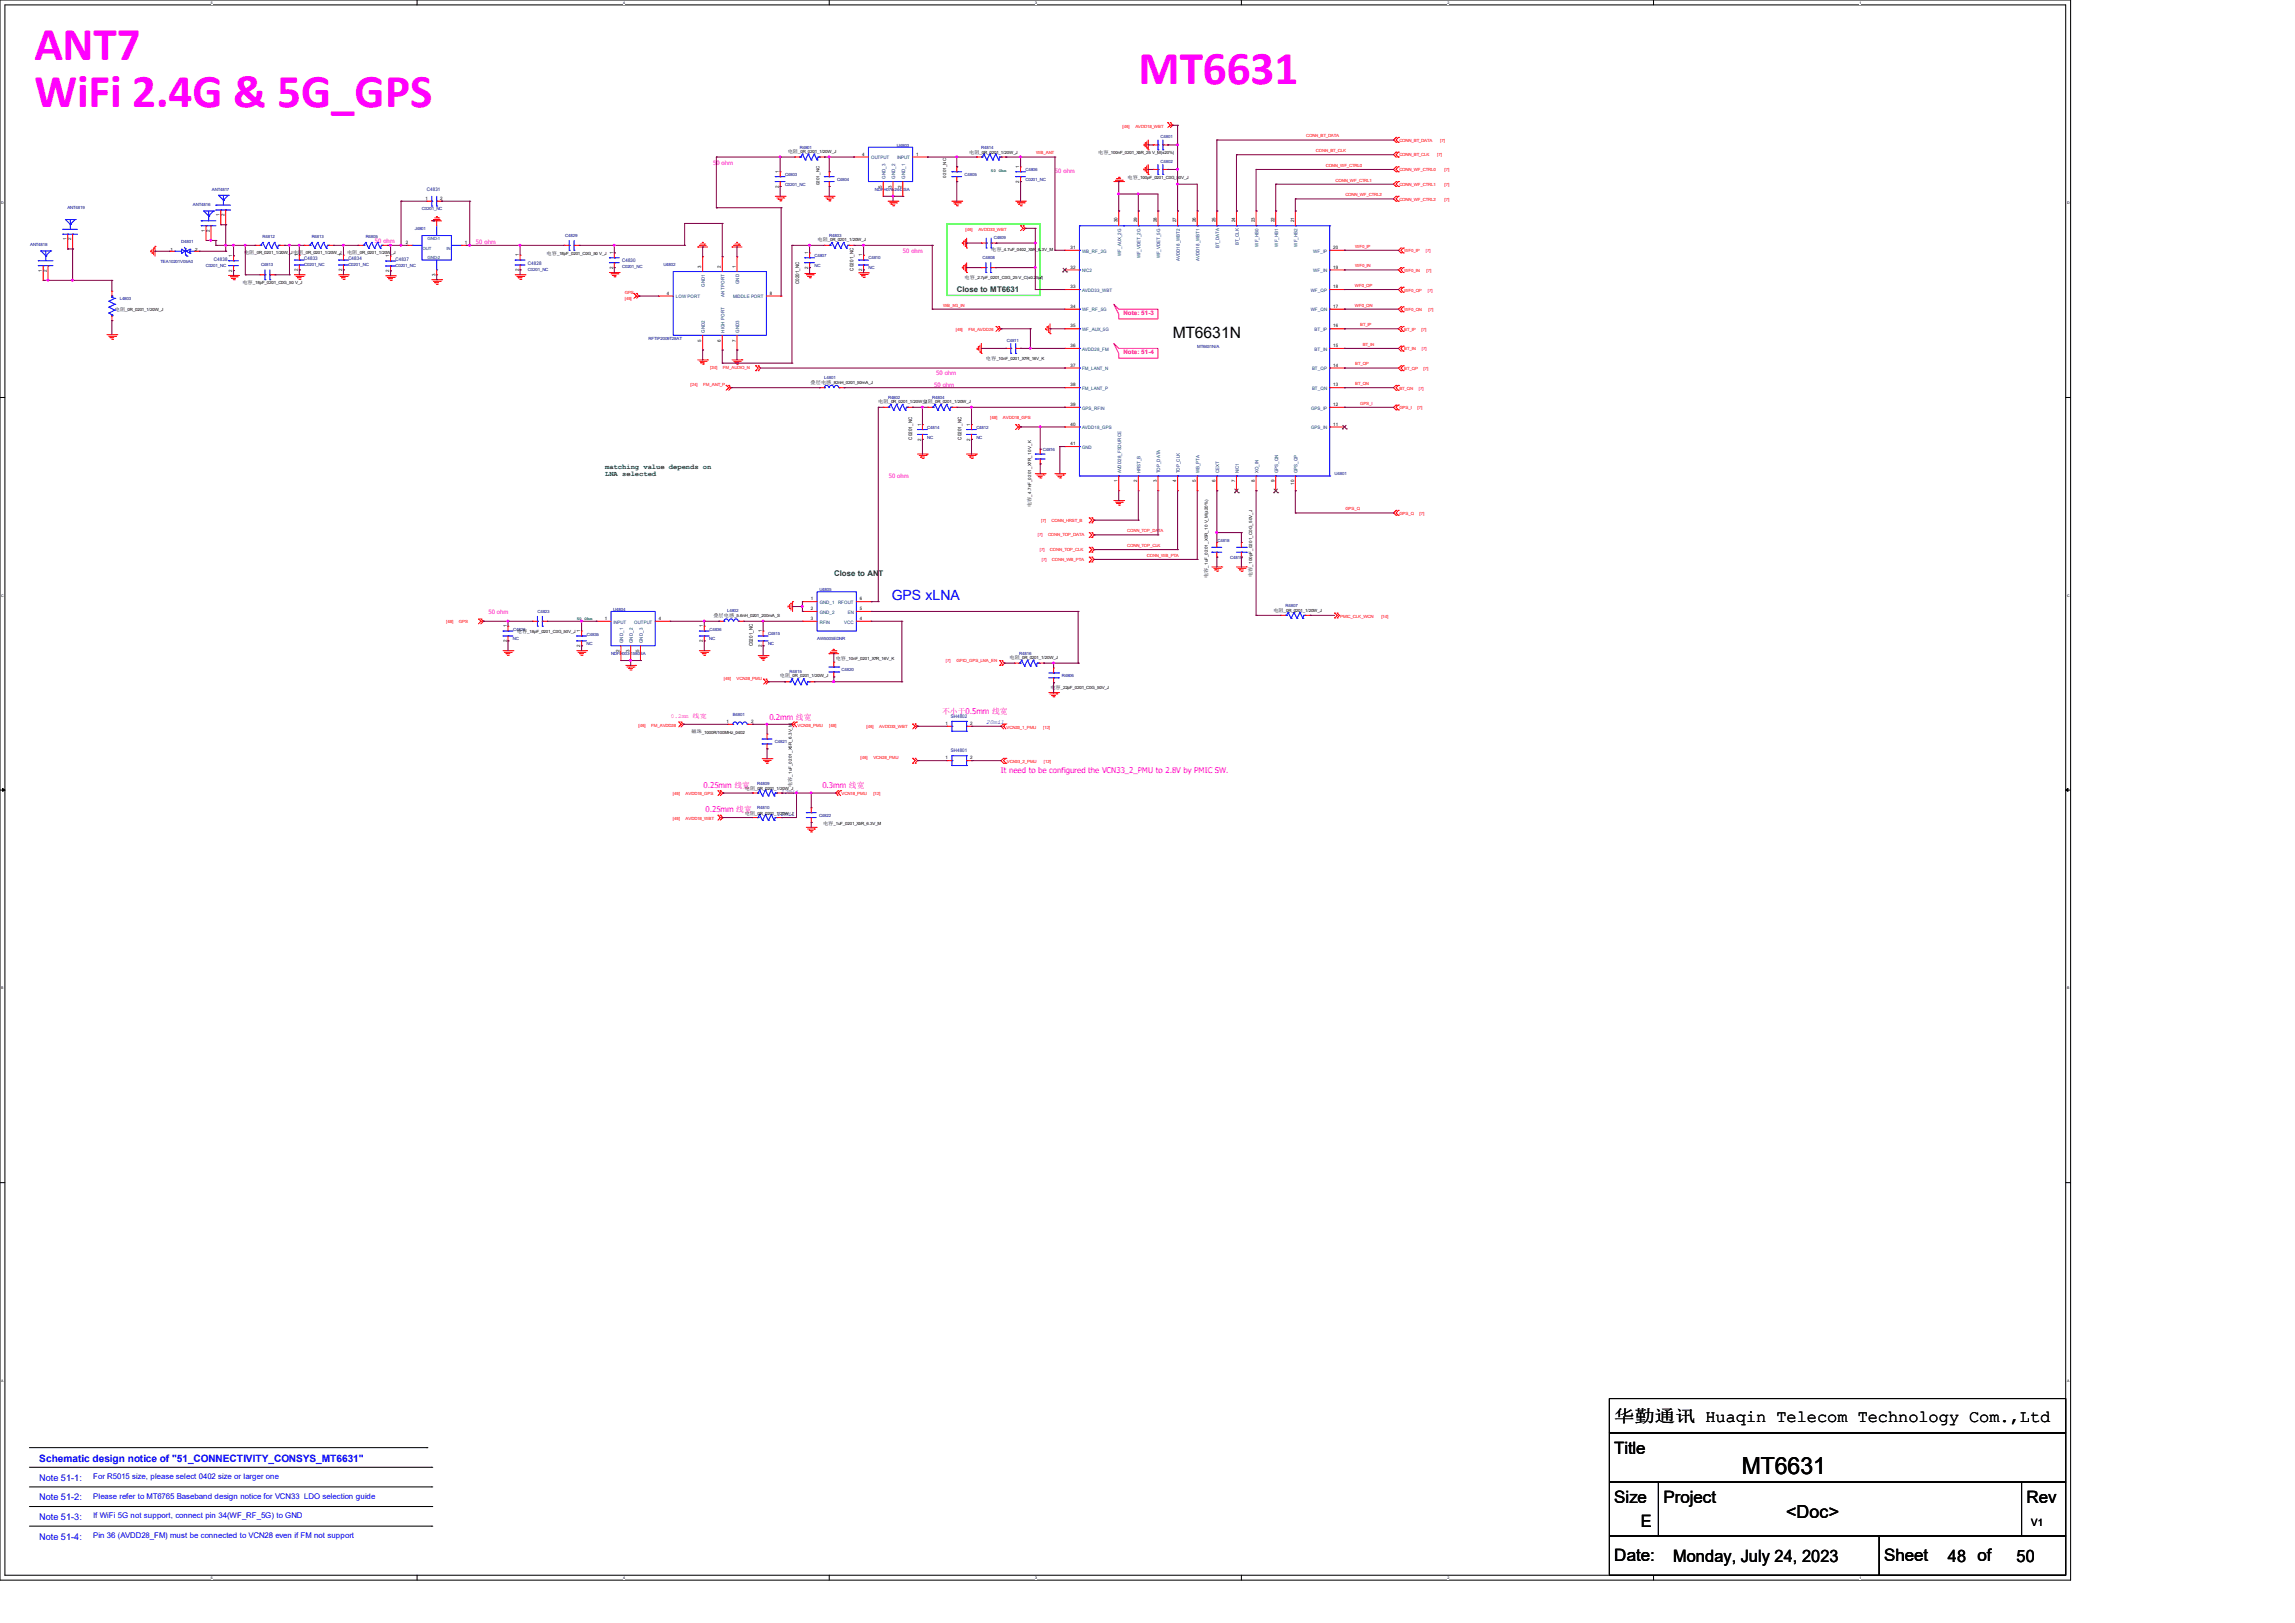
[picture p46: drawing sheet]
<svg xmlns="http://www.w3.org/2000/svg" width="297mm" height="210mm" viewBox="0 0 297 210" stroke-linecap="round" stroke-linejoin="round" font-family="sans-serif">
<defs><g id="words">
<g font-size="6.1" fill="#f0f">
<text x="4.4" y="7.7">ANT7</text>
<text x="147.3" y="10.9">MT6631</text>
<text x="4.4" y="13.8">WiFi 2.4G &amp; 5G_GPS</text>
</g>
<text font-size="3" x="225.4" y="190.7">MT6631</text>
<text font-size="2.3" x="231.1" y="196.5">&lt;Doc&gt;</text>
<g font-size="2.2">
<text x="208.9" y="184.1">华勤通讯 Huaqin Telecom Technology Com.,Ltd</text>
<text x="208.9" y="188.1">Title</text>
<text x="208.9" y="194.4">Size</text>
<text x="212.3" y="197.6">E</text>
<text x="215.3" y="194.4">Project</text>
<text x="262.3" y="194.4">Rev</text>
<text x="208.9" y="202.1">Date:</text>
<text x="216.5" y="202.1">Monday, July 24, 2023</text>
<text x="243.8" y="202.1">Sheet</text>
<text x="252.1" y="202.1">48 of</text>
<text x="261" y="202.1">50</text>
</g>
<text font-size="2" x="151.8" y="43.8">MT6631N</text>
<text font-size="1.8" fill="#00f" x="115.4" y="77.7">GPS xLNA</text>
<text font-size="1.3" fill="#00f" x="5.1" y="189.2">Schematic design notice of &quot;51_CONNECTIVITY_CONSYS_MT6631&quot;</text>
<text font-size="1.3" x="262.9" y="197.4">V1</text>
<g font-size="1.2" fill="#00f">
<text x="5.1" y="191.6">Note 51-1:</text>
<text x="5.1" y="194.1">Note 51-2:</text>
<text x="5.1" y="196.7">Note 51-3:</text>
<text x="5.1" y="199.2">Note 51-4:</text>
</g>
<g font-size="1" fill="#008000">
<text x="123.8" y="37.8">Close to MT6631</text>
<text x="107.9" y="74.5">Close to ANT</text>
</g>
<g font-size="1" fill="#f0f">
<text x="99.6" y="93.2">0.2mm 线宽</text>
<text x="121.9" y="92.5">不小于0.5mm 线宽</text>
<text x="91.1" y="101.9">0.25mm 线宽</text>
<text x="106.4" y="102">0.3mm 线宽</text>
<text x="129.5" y="100.1">It need to be configured the VCN33_2_PMU to 2.8V by PMIC SW.</text>
<text x="91.3" y="105">0.25mm 线宽</text>
</g>
<g font-size="1" fill="#00f">
<text x="12.1" y="191.4">For R5015 size, please select 0402 size or larger one</text>
<text x="12.1" y="193.9">Please refer to MT6765 Baseband design notice for VCN33 LDO selection guide</text>
<text x="12.1" y="196.5">If WiFi 5G not support, connect pin 34(WF_RF_5G) to GND</text>
<text x="12.1" y="199">Pin 36 (AVDD28_FM) must be connected to VCN28 even if FM not support</text>
</g>
<g font-size=".9" fill="#008000">
<text x="78.3" y="60.7">matching value depends on</text>
<text x="78.3" y="61.6">LNA selected</text>
</g>
<g font-size=".8" fill="#f0f">
<text x="92.3" y="21.3">50 ohm</text>
<text x="136.5" y="22.4">50 ohm</text>
<text x="48.5" y="31.5">50 ohm</text>
<text x="61.6" y="31.6">50 ohm</text>
<text x="116.8" y="32.8">50 ohm</text>
<text x="120.9" y="50.1">50 ohm</text>
<text x="121.2" y="48.5">50 ohm</text>
<text x="115" y="61.8">50 ohm</text>
<text x="63.2" y="79.5">50 ohm</text>
<text x="86.8" y="92.9">0.2mm 线宽</text>
</g>
<g font-size=".8" fill="#ff0080">
<text x="145.4" y="40.8">Note: 51-3</text>
<text x="145.4" y="45.8">Note: 51-4</text>
</g>
<g font-size=".8" fill="#00f">
<text x="127.6" y="93.7">20mil</text>
<text x="100.5" y="105.5">12mil</text>
<text x="101" y="102.7">12mil</text>
</g>
<g font-size=".6" fill="#f00">
<text x="145.3" y="16.5">[48]</text>
<text x="146.9" y="16.5">AVDD18_WBT</text>
<text x="169" y="17.8">CONN_BT_DATA</text>
<text x="134.1" y="20">WB_ANT</text>
<text x="170.3" y="19.7">CONN_BT_CLK</text>
<text x="171.6" y="21.6">CONN_WF_CTRL0</text>
<text x="172.8" y="23.5">CONN_WF_CTRL1</text>
<text x="181.1" y="18.3">CONN_BT_DATA</text>
<text x="181.1" y="20.2">CONN_BT_CLK</text>
<text x="181.1" y="22.1">CONN_WF_CTRL0</text>
<text x="186" y="20.2">[7]</text>
<text x="186.4" y="18.3">[7]</text>
<text x="186.9" y="22.1">[7]</text>
<text x="125" y="29.8">[48]</text>
<text x="126.6" y="29.8">AVDD33_WBT</text>
<text x="174.1" y="25.4">CONN_WF_CTRL2</text>
<text x="181.1" y="24">CONN_WF_CTRL1</text>
<text x="181.1" y="26">CONN_WF_CTRL2</text>
<text x="186.9" y="24">[7]</text>
<text x="186.9" y="26">[7]</text>
<text x="175.4" y="34.6">WF0_IN</text>
<text x="175.4" y="32">WF0_IP</text>
<text x="181.7" y="32.6">WF0_IP</text>
<text x="181.7" y="35.2">WF0_IN</text>
<text x="184.5" y="32.6">[7]</text>
<text x="184.6" y="35.2">[7]</text>
<text x="80.9" y="38.1">GPS</text>
<text x="80.9" y="38.9">[48]</text>
<text x="122" y="39.7">WB_5G_IN</text>
<text x="175.3" y="39.7">WF0_QN</text>
<text x="175.3" y="37.1">WF0_QP</text>
<text x="181.7" y="37.7">WF0_QP</text>
<text x="181.7" y="40.3">WF0_QN</text>
<text x="184.8" y="37.7">[7]</text>
<text x="184.9" y="40.3">[7]</text>
<text x="91.9" y="47.8">[24]</text>
<text x="93.6" y="47.8">FM_AUDIO_N</text>
<text x="123.7" y="42.8">[48]</text>
<text x="125.3" y="42.8">FM_AVDD28</text>
<text x="175.4" y="47.3">BT_QP</text>
<text x="176" y="42.2">BT_IP</text>
<text x="176.4" y="44.7">BT_IN</text>
<text x="181.7" y="42.8">BT_IP</text>
<text x="181.7" y="47.9">BT_QP</text>
<text x="181.7" y="45.3">BT_IN</text>
<text x="184" y="42.8">[7]</text>
<text x="184" y="45.3">[7]</text>
<text x="184.2" y="47.9">[7]</text>
<text x="89.4" y="50">[24]</text>
<text x="91" y="50">FM_ANT_P</text>
<text x="175.4" y="49.8">BT_QN</text>
<text x="176" y="52.4">GPS_I</text>
<text x="181.1" y="53">GPS_I</text>
<text x="181.1" y="50.4">BT_QN</text>
<text x="183.5" y="53">[7]</text>
<text x="183.6" y="50.4">[7]</text>
<text x="128.1" y="54.3">[48]</text>
<text x="129.8" y="54.3">AVDD18_GPS</text>
<text x="134.3" y="69.4">[7]</text>
<text x="134.6" y="71.3">[7]</text>
<text x="134.7" y="67.5">[7]</text>
<text x="135.6" y="69.4">CONN_TOP_DATA</text>
<text x="135.9" y="71.3">CONN_TOP_CLK</text>
<text x="136.1" y="67.5">CONN_HRST_B</text>
<text x="145.9" y="70.8">CONN_TOP_CLK</text>
<text x="145.9" y="68.9">CONN_TOP_DATA</text>
<text x="174.1" y="66">GPS_Q</text>
<text x="181.1" y="66.6">GPS_Q</text>
<text x="183.7" y="66.6">[7]</text>
<text x="134.8" y="72.6">[7]</text>
<text x="136.1" y="72.6">CONN_WB_PTA</text>
<text x="148.4" y="72.1">CONN_WB_PTA</text>
<text x="57.7" y="80.6">[48]</text>
<text x="59.4" y="80.6">GPS</text>
<text x="173.4" y="79.9">PMIC_CLK_WCN</text>
<text x="178.8" y="79.9">[14]</text>
<text x="93.7" y="88">[48]</text>
<text x="95.3" y="88">VCN28_PMU</text>
<text x="122.4" y="85.6">[7]</text>
<text x="123.8" y="85.6">GPIO_GPS_LNA_EN</text>
<text x="82.6" y="94">[48]</text>
<text x="84.3" y="94">FM_AVDD28</text>
<text x="103.2" y="94">VCN28_PMU</text>
<text x="107.3" y="94">[48]</text>
<text x="112.1" y="94.2">[48]</text>
<text x="113.8" y="94.2">AVDD33_WBT</text>
<text x="130.3" y="94.3">VCN33_1_PMU</text>
<text x="135" y="94.3">[12]</text>
<text x="111.4" y="98.2">[48]</text>
<text x="113" y="98.2">VCN28_PMU</text>
<text x="130.3" y="98.7">VCN33_2_PMU</text>
<text x="135.1" y="98.7">[12]</text>
<text x="87.1" y="102.9">[48]</text>
<text x="87.1" y="106.1">[48]</text>
<text x="88.7" y="102.9">AVDD18_GPS</text>
<text x="88.7" y="106.1">AVDD18_WBT</text>
<text x="108.9" y="102.9">VCN18_PMU</text>
<text x="113" y="102.9">[12]</text>
</g>
<g font-size=".6" fill="#000080">
<text x="150.2" y="17.9">C4801</text>
<text x="101.6" y="22.8">C4803</text>
<text x="103.5" y="19.2">R4801</text>
<text x="108.3" y="23.4">C4804</text>
<text x="116.1" y="19">U4803</text>
<text x="124.8" y="22.8">C4805</text>
<text x="127" y="19.2">R4814</text>
<text x="132.7" y="22.1">C4806</text>
<text x="132.7" y="23.4">C0201_NC</text>
<text x="150.2" y="21.1">C4802</text>
<text x="8.7" y="27.1">ANT4819</text>
<text x="25" y="26.7">ANT4816</text>
<text x="27.4" y="24.7">ANT4817</text>
<text x="53.7" y="29.8">J4801</text>
<text x="54.6" y="27.2">C0201_NC</text>
<text x="55.2" y="24.7">C4831</text>
<text x="101.6" y="24">C0201_NC</text>
<text x="113.2" y="24.7">NDFH076-2442SA</text>
<text x="3.9" y="31.8">ANT4818</text>
<text x="20.8" y="34.1">TEA10201V05A0</text>
<text x="23.5" y="31.5">D4801</text>
<text x="26.6" y="34.6">C0201_NC</text>
<text x="27.7" y="33.7">C4838</text>
<text x="33.8" y="34.4">C4813</text>
<text x="34" y="30.7">R4812</text>
<text x="39.4" y="33.6">C4833</text>
<text x="39.4" y="34.4">C0201_NC</text>
<text x="40.3" y="30.7">R4813</text>
<text x="45.1" y="33.6">C4834</text>
<text x="45.1" y="34.4">C0201_NC</text>
<text x="47.3" y="30.7">R4805</text>
<text x="51.2" y="33.7">C4837</text>
<text x="51.2" y="34.5">C0201_NC</text>
<text x="68.3" y="34.2">C4828</text>
<text x="68.3" y="35.1">C0201_NC</text>
<text x="73.2" y="30.6">C4829</text>
<text x="80.5" y="34">C4830</text>
<text x="80.5" y="34.7">C0201_NC</text>
<text x="85.8" y="34.4">U4802</text>
<text x="105.4" y="33.3">C4807</text>
<text x="105.4" y="34.5">NC</text>
<text x="107.3" y="30.7">R4803</text>
<text x="112.4" y="33.6">C4810</text>
<text x="112.4" y="34.8">NC</text>
<text x="127.2" y="33.6">C4808</text>
<text x="128.6" y="30.9">C4809</text>
<text x="15.5" y="38.9">L4803</text>
<text x="83.9" y="43.9">RFTIP2009T28AT</text>
<text x="130.3" y="44.2">C4811</text>
<text x="154.9" y="45">MT6631N/A</text>
<text x="106.7" y="49.1">L4801</text>
<text x="114.9" y="51.6">R4802</text>
<text x="120.6" y="51.6">R4804</text>
<text x="120" y="55.5">C4814</text>
<text x="120" y="56.8">NC</text>
<text x="126.4" y="55.5">C4812</text>
<text x="126.4" y="56.8">NC</text>
<text x="135" y="58.3">C4816</text>
<text x="172.7" y="61.5">U4801</text>
<text x="157.6" y="70.2">C4818</text>
<text x="106" y="76.5">U4805</text>
<text x="159.2" y="72.3">C4819</text>
<text x="66.4" y="82.9">NC</text>
<text x="66.4" y="81.7">C4826</text>
<text x="69.6" y="79.4">C4823</text>
<text x="75.9" y="83.5">NC</text>
<text x="75.9" y="82.3">C4835</text>
<text x="79.4" y="79">U4804</text>
<text x="91.8" y="82.9">NC</text>
<text x="91.8" y="81.7">C4836</text>
<text x="94.1" y="79.2">L4802</text>
<text x="99.4" y="82.2">C4815</text>
<text x="99.4" y="83.5">NC</text>
<text x="105.7" y="82.9">AW5005EDNR</text>
<text x="166.4" y="78.5">R4807</text>
<text x="79.1" y="84.8">NDFH003-1580SA</text>
<text x="102.2" y="87.1">R4815</text>
<text x="108.9" y="86.9">C4820</text>
<text x="131.9" y="84.7">R4816</text>
<text x="137.4" y="87.6">R4806</text>
<text x="94.8" y="92.6">B4801</text>
<text x="123.1" y="92.9">SH4802</text>
<text x="98" y="101.5">R4809</text>
<text x="100.3" y="96.2">C4821</text>
<text x="123.1" y="97.4">SH4801</text>
<text x="98" y="104.7">R4810</text>
<text x="106" y="105.7">C4822</text>
</g>
<g font-size=".6">
<text x="100.8" y="22.4" transform="rotate(-90 100.8 22.4)">1</text>
<text x="101.9" y="19.9">电阻</text>
<text x="103.3" y="19.9">_0R_0201_1/20W_J</text>
<text x="111.6" y="20.2">4</text>
<text x="118.6" y="20.2">1</text>
<text x="122.4" y="23" transform="rotate(-90 122.4 23)">0201_NC</text>
<text x="125.4" y="19.9">电阻</text>
<text x="126.8" y="19.9">_0R_0201_1/20W_J</text>
<text x="131.9" y="23.7" transform="rotate(-90 131.9 23.7)">2</text>
<text x="131.9" y="21.8" transform="rotate(-90 131.9 21.8)">1</text>
<text x="142.1" y="20">电容</text>
<text x="143.5" y="20">_100nF_0201_X5R_25 V_M(±20%)</text>
<text x="145.9" y="23.1">电容</text>
<text x="147.3" y="23.1">_100pF_0201_C0G_50V_J</text>
<text x="28.4" y="28" transform="rotate(-90 28.4 28)">1</text>
<text x="29" y="28" transform="rotate(-90 29 28)">2</text>
<text x="55.1" y="25.9">1</text>
<text x="56.3" y="28.7" transform="rotate(-90 56.3 28.7)">4</text>
<text x="57" y="25.9">2</text>
<text x="100.8" y="24.3" transform="rotate(-90 100.8 24.3)">2</text>
<text x="106.1" y="24" transform="rotate(-90 106.1 24)">0201_NC</text>
<text x="114.1" y="24.3" transform="rotate(-90 114.1 24.3)">5</text>
<text x="115.4" y="24.3" transform="rotate(-90 115.4 24.3)">3</text>
<text x="116.7" y="24.3" transform="rotate(-90 116.7 24.3)">2</text>
<text x="144.6" y="28.7" transform="rotate(-90 144.6 28.7)">30</text>
<text x="147.2" y="28.7" transform="rotate(-90 147.2 28.7)">29</text>
<text x="149.7" y="28.7" transform="rotate(-90 149.7 28.7)">28</text>
<text x="152.2" y="28.7" transform="rotate(-90 152.2 28.7)">27</text>
<text x="154.8" y="28.7" transform="rotate(-90 154.8 28.7)">26</text>
<text x="157.3" y="28.7" transform="rotate(-90 157.3 28.7)">25</text>
<text x="159.9" y="28.7" transform="rotate(-90 159.9 28.7)">24</text>
<text x="162.4" y="28.7" transform="rotate(-90 162.4 28.7)">23</text>
<text x="164.9" y="28.7" transform="rotate(-90 164.9 28.7)">22</text>
<text x="167.5" y="28.7" transform="rotate(-90 167.5 28.7)">21</text>
<text x="5.4" y="35.2" transform="rotate(-90 5.4 35.2)">1</text>
<text x="6.1" y="35.2" transform="rotate(-90 6.1 35.2)">2</text>
<text x="8.6" y="31.1" transform="rotate(-90 8.6 31.1)">1</text>
<text x="9.2" y="31.1" transform="rotate(-90 9.2 31.1)">2</text>
<text x="22.1" y="32.4">1</text>
<text x="25.3" y="32.4">2</text>
<text x="26.5" y="30" transform="rotate(-90 26.5 30)">1</text>
<text x="27.1" y="30" transform="rotate(-90 27.1 30)">2</text>
<text x="30.1" y="35.2" transform="rotate(-90 30.1 35.2)">2</text>
<text x="30.1" y="33.3" transform="rotate(-90 30.1 33.3)">1</text>
<text x="31.6" y="32.8">电阻</text>
<text x="32.9" y="32.8">_0R_0201_1/20W_J</text>
<text x="37.9" y="32.8">电阻</text>
<text x="38.6" y="35.1" transform="rotate(-90 38.6 35.1)">2</text>
<text x="38.6" y="33.2" transform="rotate(-90 38.6 33.2)">1</text>
<text x="39.3" y="32.8">_0R_0201_1/20W_J</text>
<text x="44.3" y="35.1" transform="rotate(-90 44.3 35.1)">2</text>
<text x="44.3" y="33.2" transform="rotate(-90 44.3 33.2)">1</text>
<text x="44.9" y="32.8">电阻</text>
<text x="46.3" y="32.8">_0R_0201_1/20W_J</text>
<text x="50.4" y="35.2" transform="rotate(-90 50.4 35.2)">2</text>
<text x="50.4" y="33.3" transform="rotate(-90 50.4 33.3)">1</text>
<text x="52.5" y="31.6">2</text>
<text x="56.3" y="35.7" transform="rotate(-90 56.3 35.7)">3</text>
<text x="60.2" y="31.6">1</text>
<text x="67.1" y="35.1" transform="rotate(-90 67.1 35.1)">2</text>
<text x="67.1" y="33.2" transform="rotate(-90 67.1 33.2)">1</text>
<text x="70.7" y="32.9">电容</text>
<text x="72.1" y="32.9">_18pF_0201_C0G_50 V_J</text>
<text x="79.3" y="34.8" transform="rotate(-90 79.3 34.8)">2</text>
<text x="79.3" y="32.9" transform="rotate(-90 79.3 32.9)">1</text>
<text x="90.8" y="34.7" transform="rotate(-90 90.8 34.7)">3</text>
<text x="93.3" y="34.7" transform="rotate(-90 93.3 34.7)">2</text>
<text x="95.2" y="34.7" transform="rotate(-90 95.2 34.7)">1</text>
<text x="104.6" y="34.8" transform="rotate(-90 104.6 34.8)">2</text>
<text x="104.6" y="32.9" transform="rotate(-90 104.6 32.9)">1</text>
<text x="105.8" y="31.2">电阻</text>
<text x="107.1" y="31.2">_0R_0201_1/20W_J</text>
<text x="110.4" y="35" transform="rotate(-90 110.4 35)">C0201_NC</text>
<text x="111.6" y="35.1" transform="rotate(-90 111.6 35.1)">2</text>
<text x="111.6" y="33.2" transform="rotate(-90 111.6 33.2)">1</text>
<text x="128.3" y="32.4">电容</text>
<text x="129.6" y="32.4">_4.7uF_0402_X5R_6.3V_M</text>
<text x="138.6" y="32.2">31</text>
<text x="138.6" y="34.8">32</text>
<text x="172.5" y="34.8">19</text>
<text x="172.5" y="32.2">20</text>
<text x="14.9" y="40.3">电阻</text>
<text x="16.2" y="40.3">_0R_0201_1/20W_J</text>
<text x="31.4" y="36.7">电容</text>
<text x="32.7" y="36.7">_18pF_0201_C0G_50 V_J</text>
<text x="86.3" y="38.1">4</text>
<text x="99.6" y="38.1">8</text>
<text x="103.4" y="36.8" transform="rotate(-90 103.4 36.8)">C0201_NC</text>
<text x="124.8" y="36.1">电容</text>
<text x="126.2" y="36.1">_2.7pF_0201_C0G_25 V_C(±0.25pf)</text>
<text x="138.6" y="37.3">33</text>
<text x="138.6" y="39.8">34</text>
<text x="172.5" y="39.8">17</text>
<text x="172.5" y="37.3">18</text>
<text x="90.8" y="44.2" transform="rotate(-90 90.8 44.2)">5</text>
<text x="93.3" y="44.2" transform="rotate(-90 93.3 44.2)">6</text>
<text x="95.2" y="44.2" transform="rotate(-90 95.2 44.2)">7</text>
<text x="127.6" y="46.5">电容</text>
<text x="128.9" y="46.5">_10nF_0201_X7R_16V_K</text>
<text x="138.6" y="42.4">35</text>
<text x="138.6" y="44.9">36</text>
<text x="138.6" y="47.5">37</text>
<text x="172.5" y="47.5">14</text>
<text x="172.5" y="44.9">15</text>
<text x="172.5" y="42.4">16</text>
<text x="104.9" y="49.7">叠层电感</text>
<text x="107.6" y="49.7">_82nH_0201_50mA_J</text>
<text x="113.7" y="52.1">电阻</text>
<text x="115" y="52.1">_0R_0201_1/20W_J</text>
<text x="119.4" y="52.1">电阻</text>
<text x="120.7" y="52.1">_0R_0201_1/20W_J</text>
<text x="138.6" y="50">38</text>
<text x="138.6" y="52.5">39</text>
<text x="172.5" y="52.5">12</text>
<text x="172.5" y="50">13</text>
<text x="118.1" y="56.9" transform="rotate(-90 118.1 56.9)">C0201_NC</text>
<text x="119.2" y="57" transform="rotate(-90 119.2 57)">2</text>
<text x="119.2" y="55.1" transform="rotate(-90 119.2 55.1)">1</text>
<text x="124.4" y="56.9" transform="rotate(-90 124.4 56.9)">C0201_NC</text>
<text x="125.6" y="57" transform="rotate(-90 125.6 57)">2</text>
<text x="125.6" y="55.1" transform="rotate(-90 125.6 55.1)">1</text>
<text x="138.6" y="55.1">40</text>
<text x="138.6" y="57.6">41</text>
<text x="172.5" y="55.1">11</text>
<text x="133.4" y="65.6" transform="rotate(-90 133.4 65.6)">电容</text>
<text x="133.4" y="64.3" transform="rotate(-90 133.4 64.3)">_4.7nF_0201_X7R_10 V_K</text>
<text x="144.6" y="62.4" transform="rotate(-90 144.6 62.4)">1</text>
<text x="147.2" y="62.4" transform="rotate(-90 147.2 62.4)">2</text>
<text x="149.7" y="62.4" transform="rotate(-90 149.7 62.4)">3</text>
<text x="152.2" y="62.4" transform="rotate(-90 152.2 62.4)">4</text>
<text x="154.8" y="62.4" transform="rotate(-90 154.8 62.4)">5</text>
<text x="157.3" y="62.4" transform="rotate(-90 157.3 62.4)">6</text>
<text x="159.9" y="62.4" transform="rotate(-90 159.9 62.4)">7</text>
<text x="162.4" y="62.4" transform="rotate(-90 162.4 62.4)">8</text>
<text x="164.9" y="62.4" transform="rotate(-90 164.9 62.4)">9</text>
<text x="167.5" y="62.7" transform="rotate(-90 167.5 62.7)">10</text>
<text x="104.9" y="77.7">1</text>
<text x="111.3" y="77.7">6</text>
<text x="156.3" y="74.8" transform="rotate(-90 156.3 74.8)">电容</text>
<text x="156.3" y="73.4" transform="rotate(-90 156.3 73.4)">_1uF_0201_X5R_10 V_M(±20%)</text>
<text x="162.1" y="74.7" transform="rotate(-90 162.1 74.7)">电容</text>
<text x="162.1" y="73.3" transform="rotate(-90 162.1 73.3)">_100pF_0201_C0G_50V_J</text>
<text x="65.6" y="83.1" transform="rotate(-90 65.6 83.1)">2</text>
<text x="65.6" y="81.2" transform="rotate(-90 65.6 81.2)">1</text>
<text x="66.9" y="81.9">电容</text>
<text x="68.2" y="81.9">_18pF_0201_C0G_50V_J</text>
<text x="75.1" y="83.7" transform="rotate(-90 75.1 83.7)">2</text>
<text x="75.1" y="81.8" transform="rotate(-90 75.1 81.8)">1</text>
<text x="78.3" y="80.2">1</text>
<text x="85.3" y="80.2">4</text>
<text x="91" y="83.1" transform="rotate(-90 91 83.1)">2</text>
<text x="91" y="81.2" transform="rotate(-90 91 81.2)">1</text>
<text x="92.3" y="79.8">叠层电感</text>
<text x="95" y="79.8">_5.6nH_0201_200mA_S</text>
<text x="97.4" y="83.6" transform="rotate(-90 97.4 83.6)">C0201_NC</text>
<text x="98.6" y="83.7" transform="rotate(-90 98.6 83.7)">2</text>
<text x="98.6" y="81.8" transform="rotate(-90 98.6 81.8)">1</text>
<text x="104.9" y="79">2</text>
<text x="104.9" y="80.2">3</text>
<text x="111.3" y="80.2">4</text>
<text x="111.3" y="79">5</text>
<text x="164.8" y="79.2">电阻</text>
<text x="166.2" y="79.3">_0R_0201_1/20W_J</text>
<text x="80.2" y="84.4" transform="rotate(-90 80.2 84.4)">2</text>
<text x="81.5" y="84.4" transform="rotate(-90 81.5 84.4)">3</text>
<text x="82.7" y="84.4" transform="rotate(-90 82.7 84.4)">5</text>
<text x="100.9" y="87.6">电阻</text>
<text x="102.3" y="87.6">_0R_0201_1/20W_J</text>
<text x="108.2" y="85.3">电容</text>
<text x="109.5" y="85.3">_10nF_0201_X7R_16V_K</text>
<text x="130.6" y="85.2">电阻</text>
<text x="132" y="85.2">_0R_0201_1/20W_J</text>
<text x="135.9" y="89.2">电容</text>
<text x="137.3" y="89.2">_22pF_0201_C0G_50V_J</text>
<text x="89.5" y="94.9">磁珠</text>
<text x="90.8" y="94.9">_1000R/100MHz_0402</text>
<text x="94" y="93.6">1</text>
<text x="97.2" y="93.6">2</text>
<text x="122.4" y="93.8">1</text>
<text x="125.6" y="93.8">2</text>
<text x="102.5" y="101.9" transform="rotate(-90 102.5 101.9)">电容</text>
<text x="102.5" y="100.5" transform="rotate(-90 102.5 100.5)">_1uF_0201_X5R_6.3V_M</text>
<text x="122.4" y="98.3">1</text>
<text x="125.6" y="98.3">2</text>
<text x="96.4" y="102.2">电阻</text>
<text x="96.4" y="105.4">电阻</text>
<text x="97.7" y="102.2">_0R_0201_1/20W_J</text>
<text x="97.7" y="105.4">_0R_0201_1/20W_J</text>
<text x="106.5" y="106.8">电容</text>
<text x="107.9" y="106.8">_1uF_0201_X5R_6.3V_M</text>
</g>
<g font-size=".6" fill="#004080">
<text x="112.7" y="20.6">OUTPUT</text>
<text x="114.6" y="23.2" transform="rotate(-90 114.6 23.2)">GND_3</text>
<text x="115.9" y="23.2" transform="rotate(-90 115.9 23.2)">GND_2</text>
<text x="116.1" y="20.6">INPUT</text>
<text x="117.1" y="23.2" transform="rotate(-90 117.1 23.2)">GND_1</text>
<text x="54.7" y="32.3">OUT</text>
<text x="55.3" y="33.6">GND-2</text>
<text x="55.3" y="31">GND-1</text>
<text x="57.8" y="32.3">IN</text>
<text x="140" y="32.7">WB_RF_2G</text>
<text x="140" y="35.2">N/C2</text>
<text x="145.1" y="33.1" transform="rotate(-90 145.1 33.1)">WF_AUX_2G</text>
<text x="147.6" y="33.4" transform="rotate(-90 147.6 33.4)">WF_VDET_2G</text>
<text x="150.2" y="33.4" transform="rotate(-90 150.2 33.4)">WF_VDET_5G</text>
<text x="152.7" y="33.8" transform="rotate(-90 152.7 33.8)">AVDD18_WBT2</text>
<text x="155.2" y="33.8" transform="rotate(-90 155.2 33.8)">AVDD18_WBT1</text>
<text x="157.8" y="32.1" transform="rotate(-90 157.8 32.1)">BT_DATA</text>
<text x="160.3" y="31.7" transform="rotate(-90 160.3 31.7)">BT_CLK</text>
<text x="162.9" y="31.9" transform="rotate(-90 162.9 31.9)">WF_HB0</text>
<text x="165.4" y="31.9" transform="rotate(-90 165.4 31.9)">WF_HB1</text>
<text x="167.9" y="31.9" transform="rotate(-90 167.9 31.9)">WF_HB2</text>
<text x="170" y="35.2">WF_IN</text>
<text x="170" y="32.7">WF_IP</text>
<text x="87.5" y="38.6">LOW PORT</text>
<text x="91.2" y="37.1" transform="rotate(-90 91.2 37.1)">GND1</text>
<text x="93.8" y="38.4" transform="rotate(-90 93.8 38.4)">ANT PORT</text>
<text x="94.9" y="38.6">MIDDLE PORT</text>
<text x="95.7" y="36.8" transform="rotate(-90 95.7 36.8)">GND</text>
<text x="140" y="37.8">AVDD33_WBT</text>
<text x="140" y="40.3">WF_RF_5G</text>
<text x="169.6" y="40.3">WF_QN</text>
<text x="169.6" y="37.8">WF_QP</text>
<text x="91.2" y="43.1" transform="rotate(-90 91.2 43.1)">GND2</text>
<text x="93.8" y="43.1" transform="rotate(-90 93.8 43.1)">HIGH PORT</text>
<text x="95.7" y="43.1" transform="rotate(-90 95.7 43.1)">GND3</text>
<text x="140" y="42.8">WF_AUX_5G</text>
<text x="140" y="45.4">AVDD28_FM</text>
<text x="140" y="47.9">FM_LANT_N</text>
<text x="169.8" y="47.9">BT_QP</text>
<text x="170.1" y="45.4">BT_IN</text>
<text x="170.1" y="42.8">BT_IP</text>
<text x="140" y="50.5">FM_LANT_P</text>
<text x="140" y="53">GPS_RFIN</text>
<text x="169.7" y="53">GPS_IP</text>
<text x="169.8" y="50.5">BT_QN</text>
<text x="140" y="55.5">AVDD18_GPS</text>
<text x="140" y="58.1">GND</text>
<text x="169.7" y="55.5">GPS_IN</text>
<text x="145.1" y="61.3" transform="rotate(-90 145.1 61.3)">AVDD28_FSOURCE</text>
<text x="147.6" y="61.3" transform="rotate(-90 147.6 61.3)">HRST_B</text>
<text x="150.2" y="61.3" transform="rotate(-90 150.2 61.3)">TOP_DATA</text>
<text x="152.7" y="61.3" transform="rotate(-90 152.7 61.3)">TOP_CLK</text>
<text x="155.2" y="61.3" transform="rotate(-90 155.2 61.3)">WB_PTA</text>
<text x="157.8" y="61.3" transform="rotate(-90 157.8 61.3)">CEXT</text>
<text x="160.3" y="61.3" transform="rotate(-90 160.3 61.3)">N/C1</text>
<text x="162.9" y="61.3" transform="rotate(-90 162.9 61.3)">XO_IN</text>
<text x="165.4" y="61.3" transform="rotate(-90 165.4 61.3)">GPS_QN</text>
<text x="167.9" y="61.3" transform="rotate(-90 167.9 61.3)">GPS_QP</text>
<text x="79.4" y="80.7">INPUT</text>
<text x="80.6" y="83.2" transform="rotate(-90 80.6 83.2)">GND_1</text>
<text x="81.9" y="83.2" transform="rotate(-90 81.9 83.2)">GND_2</text>
<text x="82.1" y="80.7">OUTPUT</text>
<text x="83.2" y="83.2" transform="rotate(-90 83.2 83.2)">GND_3</text>
<text x="106.1" y="78.1">GND_1</text>
<text x="106.1" y="79.4">GND_2</text>
<text x="106.1" y="80.7">RFIN</text>
<text x="108.5" y="78.1">RFOUT</text>
<text x="109.3" y="80.7">VCC</text>
<text x="109.7" y="79.4">EN</text>
</g>
<g font-size=".6" fill="#008000">
<text x="128.2" y="22.3">50 Ohm</text>
<text x="74.6" y="80.3">50 Ohm</text>
</g>
<g font-size=".5">
<text x="27.3" y=".5">5</text>
<text x="80.6" y=".5">4</text>
<text x="134" y=".5">3</text>
<text x="187.3" y=".5">2</text>
<text x="240.7" y=".5">1</text>
<text x=".2" y="26.4">D</text>
<text x="267.5" y="26.4">D</text>
<text x=".2" y="77.2">C</text>
<text x="267.5" y="77.2">C</text>
<text x=".2" y="128">B</text>
<text x="267.5" y="128">B</text>
<text x=".2" y="178.8">A</text>
<text x="267.5" y="178.8">A</text>
<text x="27.3" y="204.3">5</text>
<text x="80.6" y="204.3">4</text>
<text x="134" y="204.3">3</text>
<text x="187.3" y="204.3">2</text>
<text x="240.7" y="204.3">1</text>
</g>
</g></defs>
<path d="M0 0h268v204.5h-268zM.6 .6h266.7v203.2h-266.7z" fill="none" stroke="#000" stroke-width=".13"/>
<g fill="#fff">
<path d="M27.3 .1h.2v.5h-.2z"/>
<path d="M27.3 203.9h.2v.5h-.2z"/>
</g>
<path d="M54 0v.6M54 203.8v.7" fill="none" stroke="#000" stroke-width=".13"/>
<g fill="#fff">
<path d="M80.6 .1h.3v.5h-.3z"/>
<path d="M80.6 203.9h.3v.5h-.3z"/>
</g>
<path d="M107.3 0v.6M107.3 203.8v.7" fill="none" stroke="#000" stroke-width=".13"/>
<g fill="#fff">
<path d="M134 .1h.2v.5h-.2z"/>
<path d="M134 203.9h.2v.5h-.2z"/>
</g>
<path d="M160.7 0v.6M160.7 203.8v.7" fill="none" stroke="#000" stroke-width=".13"/>
<g fill="#fff">
<path d="M187.3 .1h.2v.5h-.2z"/>
<path d="M187.3 203.9h.2v.5h-.2z"/>
</g>
<path d="M214 0v.6M214 203.8v.7" fill="none" stroke="#000" stroke-width=".13"/>
<g fill="#fff">
<path d="M240.7 .1h.2v.5h-.2z"/>
<path d="M240.7 203.9h.2v.5h-.2z"/>
<path d="M.2 26h.3v.5h-.3z"/>
<path d="M267.5 26h.3v.5h-.3z"/>
<path d="M.2 76.8h.3v.5h-.3z"/>
<path d="M267.5 76.8h.3v.5h-.3z"/>
</g>
<path d="M0 51.4h.6M267.3 51.4h.7" fill="none" stroke="#000" stroke-width=".13"/>
<g fill="#fff">
<path d="M.2 127.6h.2v.5h-.2z"/>
<path d="M267.5 127.6h.3v.5h-.3z"/>
</g>
<path d="M0 102.2h.6M267.3 102.2h.7" fill="none" stroke="#000" stroke-width=".13"/>
<path d="M.3 102l.3 .2-.3 .2zM267.3 102.2l.3-.2v.4z" fill="#000" stroke="#000" stroke-width=".13"/>
<g fill="#fff">
<path d="M.2 178.4h.3v.5h-.3z"/>
<path d="M267.5 178.4h.3v.5h-.3z"/>
</g>
<g fill="none" stroke="#000" stroke-width=".13">
<path d="M0 153h.6M267.3 153h.7M3.8 189.9h52.1M3.8 187.3h51.4M3.8 192.4h52.1M3.8 194.9h52.1M3.8 197.5h52.1M55.2 187.3h.1M55.9 189.9h.1M55.9 192.4h.1M55.9 194.9h.1M55.9 197.5h.1"/>
<path d="M208.3 185.4h59v6.4h-59zM208.3 181h59v4.4h-59zM208.3 191.8h6.3v7h-6.3zM208.3 198.8h34.9v5h-34.9zM214.6 191.8h47v7h-47zM243.2 198.8h24.1v5h-24.1zM261.6 191.8h5.7v7h-5.7z"/>
</g>
<path d="M122.6 29h12v9.2h-12z" fill="none" stroke="#0f0" stroke-width=".17"/>
<path d="M144.1 39.4l.7 .6h5.1v1.3h-5.1v-.7zM144.1 44.4l.7 .7h5.1v1.3h-5.1v-.7z" fill="none" stroke="#ff0080" stroke-width=".13"/>
<g fill="none" stroke="#f00" stroke-width=".13">
<path d="M148 18.8h.1M148 18.7v.1M148.2 18.5h.1M148.2 18.5v.5M148.4 19.2h.1M148.4 18.3v.9M148.6 19.4h.1M148.6 18.1v1.3M149.2 18.8h.1M149.2 18.8h.7M150.5 18.8h.6M151.1 15.9h.1"/>
<path d="M151.1 18.8h.1M151.1 15.9l.4 .3M151.5 16.2h.1M151.5 15.9h.1M151.5 16.2l-.4 .3M151.5 15.9l.3 .3M151.8 16.2h.1M151.8 16.2l-.3 .3M180.7 17.8h.1M180.7 18.4h.1M180.7 19.7h.1M180.7 17.8l-.4 .3 .4 .3"/>
<path d="M180.7 19.7l-.4 .3 .4 .3M181 18.4h.1M181 17.8h.1M181 19.7h.1M181 17.8l-.3 .3 .3 .3M181 19.7l-.3 .3 .3 .3M5.6 36.3h.1M5.6 34.4v1.9M6.2 36.3h.1M6.2 34.4v1.9M8.8 32.2h.1M8.8 30.3v1.9"/>
<path d="M9.4 32.2h.1M9.4 30.3v1.9M14.5 37.7h.1M14.5 37.7v.6M19.5 32.5h.1M19.5 32.5v.1M19.7 32.8h.1M19.7 32.3v.5M19.9 32.1h.1M19.9 32.1v.9M20.1 31.9h.1M20.1 31.9v1.2"/>
<path d="M22 32.5h.1M22 32.5h.6M25.1 32.5h.7M25.8 32.5h.1M26.7 31.1h.1M26.7 29.2v1.9M27.3 31.1h.1M27.3 29.2v1.9M28.6 29.1h.1M28.6 27.2v1.9M29.2 29.1h.1M29.2 27.2v1.9"/>
<path d="M29.6 35.6h1.3M29.8 35.8h.9M30 36h.1M30 36h.5M30.2 36.2h.1M30.2 33.1h.1M30.2 35h.1M30.2 33.1v.6M30.2 34.4v.6M30.3 36.2h.1M30.7 35.8h.1M30.9 35.6h.1"/>
<path d="M33 31.7h.1M33 31.7h.7M33.7 35.6h.1M33.7 35.6h.6M34.9 35.6h.7M35.6 35.6h.1M36.2 31.7h.6M36.8 31.7h.1M38.1 35.6h1.3M38.3 35.8h.9M38.5 35.9h.1M38.5 35.9h.5"/>
<path d="M38.7 36.2h.1M38.7 33h.1M38.7 34.9h.1M38.7 33v.7M38.7 34.3v.6M38.8 36.2h.1M39.2 35.8h.1M39.4 35.6h.1M39.4 31.7h.1M39.4 31.7h.6M42.5 31.7h.7M43.2 31.7h.1"/>
<path d="M43.8 35.6h1.3M44 35.8h.9M44.2 35.9h.1M44.2 35.9h.5M44.4 36.2h.1M44.4 33h.1M44.4 34.9h.1M44.4 33v.7M44.4 34.3v.6M44.5 36.2h.1M44.9 35.8h.1M45.1 35.6h.1"/>
<path d="M46.4 31.7h.1M46.4 31.7h.6M49.5 31.7h.7M49.9 35.7h1.3M50.1 35.9h.9M50.2 31.7h.1M50.3 36.1h.1M50.3 36.1h.5M50.5 36.3h.1M50.5 33.1h.1M50.5 35.1h.1M50.5 33.1v.7"/>
<path d="M50.5 34.4v.7M50.6 36.3h.1M51 35.9h.1M51.2 35.7h.1M52.7 31.7h.1M52.7 31.7h.6M55.2 26h.1M55.2 26h.7M55.9 28.6h.1M55.9 28.6h1.2M55.9 36.2h1.2M56.1 28.4h.1"/>
<path d="M56.1 28.4h.9M56.1 36.4h.9M56.3 36.6h.1M56.3 28.2h.5M56.3 36.6h.5M56.5 28h.1M56.5 36.8h.1M56.5 35.6h.1M56.5 28.6h.1M56.5 26h.6M56.5 28.6v.6M56.5 34.9v.7"/>
<path d="M56.6 36.8h.1M56.8 28.2h.1M57 36.4h.1M57.1 36.2h.1M57.1 26h.1M59.7 31.7h.6M60.3 31.7h.1M66.7 35.6h1.2M66.9 35.8h.9M67.1 35.9h.1M67.1 35.9h.5M67.3 36.2h.1"/>
<path d="M67.3 33h.1M67.3 34.9h.1M67.3 33v.7M67.3 34.3v.6M67.4 36.2h.1M67.8 35.8h.1M67.9 35.6h.1M73 31.7h.1M73 31.7h.7M74.3 31.7h.6M74.9 31.7h.1M78.9 35.3h1.2"/>
<path d="M79.1 35.4h.9M79.2 35.6h.1M79.2 35.6h.6M79.5 35.8h.1M79.5 32.7h.1M79.5 34.6h.1M79.5 32.7v.7M79.5 34v.6M79.6 35.8h.1M80 35.4h.1M80.1 35.3h.1M82 38h.1"/>
<path d="M82 38l.4 .3M82.4 38.3h.1M82.4 38h.1M82.4 38.3l-.4 .3M82.4 38l.3 .3M82.7 38.3h.1M82.7 38.3l-.3 .3M85.2 38.3h.1M85.2 38.3h1.9M90.3 32h.1M90.3 32h1.3M90.5 31.7h.1"/>
<path d="M90.5 31.7h.9M90.7 31.6h.5M90.9 31.4h.1M90.9 33.2h.1M90.9 33.2v1.9M91.2 31.6h.1M93.5 33.2h.1M93.5 33.2v1.9M94.7 32h.1M94.7 32h1.3M95 31.7h.1M95 31.7h.8"/>
<path d="M95.1 31.6h.5M95.3 31.4h.1M95.3 31.4h.2M95.4 33.2h.1M95.4 33.2v1.9M95.6 31.6h.1M99.2 38.3h1.9M100.3 25.4h1.3M100.5 25.6h.9M100.7 25.8h.1M100.7 25.8h.5M100.9 26h.1"/>
<path d="M101 22.2h.1M101 24.1h.1M101 22.2v.7M101 23.5v.6M101 26h.1M101.1 38.3h.1M101.4 25.6h.1M101.6 25.4h.1M102.9 20.3h.1M102.9 20.3h.6M104.1 35.4h1.3M104.4 35.6h.8"/>
<path d="M104.5 35.8h.1M104.5 35.8h.5M104.7 35.9h.2M104.8 32.7h.1M104.8 34.6h.1M104.8 32.7v.7M104.8 34v.6M104.9 35.9h.1M105.2 35.6h.1M105.4 35.4h.1M106 20.3h.7M106.7 20.3h.1"/>
<path d="M106.7 31.7h.1M106.7 25.4h1.2M106.7 31.7h.6M106.9 25.6h.9M107.1 25.8h.1M107.1 25.8h.5M107.3 26h.1M107.3 22.2h.1M107.3 24.1h.1M107.3 22.2v.7M107.3 23.5v.6M107.4 26h.1"/>
<path d="M107.8 25.6h.1M107.9 25.4h.1M109.9 31.7h.6M110.5 20.3h.1M110.5 31.7h.1M110.5 20.3h1.9M111.1 35.3h1.3M111.3 35.5h.9M111.5 35.7h.1M111.5 35.7h.5M111.7 35.9h.1M111.8 33h.1"/>
<path d="M111.8 34.9h.1M111.8 33v.7M111.8 34.3v.6M111.8 35.9h.1M112.2 35.5h.1M112.4 35.3h.1M114.3 25.4h.1M114.3 23.5v1.9M114.9 26h1.3M115.1 26.2h.9M115.3 26.4h.1M115.3 26.4h.5"/>
<path d="M115.5 26.6h.2M115.6 25.4h.1M115.6 23.5v1.9M115.7 26.6h.1M116 26.2h.1M116.2 26h.1M116.8 25.4h.1M116.8 23.5v1.9M118.1 20.3h1.9M120 20.3h.1M123.2 26h1.3M123.4 26.2h.9"/>
<path d="M123.6 26.4h.1M123.6 26.4h.5M123.8 26.6h.1M123.8 21.6h.1M123.8 23.5h.1M123.8 21.6v.6M123.8 22.9v.6M123.9 26.6h.1M124.3 26.2h.1M124.5 26h.1M124.5 34.7h.1M124.5 31.5h.1"/>
<path d="M124.5 31.4v.1M124.5 34.5v.2M124.7 34.4h.1M124.7 31.2h.1M124.7 31.2v.5M124.7 34.4v.5M124.9 35.1h.1M124.9 31.9h.1M124.9 31v.9M124.9 34.2v.9M125.1 35.3h.1M125.1 32.1h.1"/>
<path d="M125.1 30.8v1.3M125.1 34v1.3M126.4 20.3h.1M126.4 20.3h.6M127 34.6h.1M127 34.6h.6M127 31.5h.1M127 31.5h.6M128.2 34.6h.7M128.3 31.5h.6M128.9 34.6h.1M128.9 31.5h.1"/>
<path d="M129.5 20.3h.7M130.2 20.3h.1M131.4 26h1.3M131.7 26.2h.8M131.8 26.4h.1M131.8 26.4h.5M132 26.6h.2M132.1 29.2h.1M132.1 21.6h.1M132.1 23.5h.1M132.1 29.2l.3 .3M132.1 21.6v.6"/>
<path d="M132.1 22.9v.6M132.2 26.6h.1M132.4 29.5h.1M132.4 29.2h.1M132.4 29.5l-.3 .3M132.4 29.2l.3 .3M132.5 26.2h.1M132.7 26h.1M132.7 29.5h.1M132.7 29.5l-.3 .3M137.8 32.4h.1M137.8 34.9h.1"/>
<path d="M137.8 37.5h.1M137.8 37.5h1.9M137.8 34.9h1.9M137.8 32.4h1.9M144.1 23.5h1.3M144.4 23.3h.8M144.5 23.1h.1M144.5 23.1h.5M144.7 22.9h.2M144.8 27.3h.1M144.8 27.3v1.9M144.9 22.9h.1"/>
<path d="M145.2 23.3h.1M145.4 23.5h.1M147.3 27.3h.1M147.3 27.3v1.9M148 22h.1M148 21.8v.2M148.2 21.7h.1M148.2 21.7v.5M148.4 22.4h.1M148.4 21.5v.9M148.6 22.6h.1M148.6 21.3v1.3"/>
<path d="M149.2 21.9h.1M149.2 21.9h.7M149.9 27.3h.1M149.9 27.3v1.9M150.5 21.9h.6M151.1 21.9h.1M152.4 27.3h.1M152.4 27.3v1.9M154.9 27.3h.1M154.9 27.3v1.9M157.5 27.3h.1M157.5 27.3v1.9"/>
<path d="M160 27.3h.1M160 27.3v1.9M162.6 27.3h.1M162.6 27.3v1.9M165.1 27.3h.1M165.1 27.3v1.9M167.6 27.3h.1M167.6 27.3v1.9M172.1 37.5h1.9M172.1 34.9h1.9M172.1 32.4h1.9M174 37.5h.1"/>
<path d="M174 34.9h.1M174 32.4h.1M180.7 23.5h.1M180.7 24.1h.1M180.7 25.4h.1M180.7 26h.1M180.7 20.3h.1M180.7 21.6h.1M180.7 22.2h.1M180.7 23.5l-.4 .3 .4 .3M180.7 25.4l-.4 .3 .4 .3M180.7 21.6l-.4 .3 .4 .3"/>
<path d="M181 24.1h.1M181 23.5h.1M181 26h.1M181 25.4h.1M181 20.3h.1M181 22.2h.1M181 21.6h.1M181 23.5l-.3 .3 .3 .3M181 25.4l-.3 .3 .3 .3M181 21.6l-.3 .3 .3 .3M181.3 32.1h.1M181.3 32.7h.1"/>
<path d="M181.3 37.2h.1M181.3 37.8h.1M181.3 34.6h.1M181.3 35.3h.1M181.3 39.7h.1M181.3 32.1l-.3 .3 .3 .3M181.3 37.2l-.3 .3 .3 .3M181.3 34.6l-.3 .3 .3 .4M181.3 39.7l-.3 .3 .3 .3M181.6 32.7h.1M181.6 32.1h.1M181.6 37.8h.1"/>
<path d="M181.6 37.2h.1M181.6 35.3h.1M181.6 34.6h.1M181.6 39.7h.1M181.6 32.1l-.3 .3 .3 .3M181.6 37.2l-.3 .3 .3 .3M181.6 34.6l-.3 .3 .3 .4M181.6 39.7l-.3 .3 .3 .3M13.8 43.3h1.3M14.1 43.5h.8M14.2 43.7h.1M14.2 43.7h.5"/>
<path d="M14.4 43.9h.2M14.5 41.5h.1M14.5 40.9v.6M14.6 43.9h.1M14.9 43.5h.1M15.1 43.3h.1M90.3 46.6h1.3M90.5 46.7h.9M90.7 46.9h.1M90.7 46.9h.5M90.9 47.1h.1M90.9 45.3h.1"/>
<path d="M90.9 43.4v1.9M91 47.1h.1M91.4 46.7h.1M91.6 46.6h.1M93.5 45.3h.1M93.5 43.4v1.9M94 49.9h.1M94 49.9l.3 .3M94.3 50.2h.1M94.3 49.9h.1M94.3 50.2l-.3 .3M94.3 49.9l.3 .3"/>
<path d="M94.6 50.2h.1M94.6 50.2l-.3 .3M94.7 46.6h1.3M95 46.7h.8M95.1 46.9h.1M95.1 46.9h.5M95.3 47.1h.2M95.4 45.3h.1M95.4 43.4v1.9M95.5 47.1h.1M95.8 46.7h.1M96 46.6h.1"/>
<path d="M97.8 47.3h.1M97.8 48h.1M97.8 47.3l.3 .3-.3 .4M98.1 48h.1M98.1 47.3h.1M98.1 47.3l.3 .3-.3 .4M106 50.2h.1M106 50.2h.7M108.6 50.2h.6M109.2 50.2h.1M114.3 52.7h.1M114.3 52.7h.6"/>
<path d="M117.5 52.7h.6M118.1 52.7h.1M118.7 58.8h1.3M119 58.9h.8M119.1 59.1h.1M119.1 59.1h.5M119.3 59.3h.2M119.4 54.9h.1M119.4 56.9h.1M119.4 54.9v.7M119.4 56.2v.7M119.5 59.3h.1"/>
<path d="M119.8 58.9h.1M120 58.8h.1M120 52.7h.1M120 52.7h.6M123.2 52.7h.6M123.8 52.7h.1M125.1 58.8h1.3M125.3 58.9h.9M125.5 59.1h.1M125.5 59.1h.5M125.7 59.3h.1M125.7 54.9h.1"/>
<path d="M125.7 56.9h.1M125.7 54.9v.7M125.7 56.2v.7M125.8 59.3h.1M126.2 58.9h.1M126.4 58.8h.1M126.4 45.2h.1M126.4 45v.2M126.6 44.8h.1M126.6 44.8v.5M126.8 45.6h.1M126.8 44.7v.9"/>
<path d="M127 45.7h.1M127 44.4v1.3M128.9 42.2h.1M128.9 42.2l.3 .3M129.2 42.5h.1M129.2 42.2h.1M129.2 42.5l-.3 .4M129.2 42.2l.3 .3M129.5 42.5h.1M129.5 42.5l-.3 .4M130.2 45.1h.1M130.2 45.1h.6"/>
<path d="M131.4 54.9h.1M131.4 54.9l.4 .3M131.4 45.1h.7M131.8 55.2h.1M131.8 54.9h.1M131.8 55.2l-.4 .4M131.8 54.9l.3 .3M132.1 55.2h.1M132.1 45.1h.1M132.1 55.2l-.3 .4M134.6 58.1h.1M134.6 58.1v.7"/>
<path d="M134.6 59.4v.6M135.3 42.6h.1M135.3 42.5v.1M135.5 42.3h.1M135.5 42.3v.5M135.7 43h.1M135.7 42.1v.9M135.9 43.2h.1M135.9 41.9v1.3M137.8 40h.1M137.8 42.5h.1M137.8 45.1h.1"/>
<path d="M137.8 47.6h.1M137.8 50.2h.1M137.8 52.7h.1M137.8 55.2h.1M137.8 57.8h.1M137.8 52.7h1.9M137.8 55.2h1.9M137.8 50.2h1.9M137.8 47.6h1.9M137.8 45.1h1.9M137.8 42.5h1.9M137.8 40h1.9"/>
<path d="M137.8 57.8h1.9M172.1 52.7h1.9M172.1 55.2h1.9M172.1 50.2h1.9M172.1 47.6h1.9M172.1 45.1h1.9M172.1 42.5h1.9M172.1 40h1.9M174 55.2h.1M174 52.7h.1M174 50.2h.1M174 47.6h.1"/>
<path d="M174 45.1h.1M174 42.5h.1M174 40h.1M180.7 52.4h.1M180.7 53h.1M180.7 49.9h.1M180.7 50.5h.1M180.7 52.4l-.4 .3 .4 .3M180.7 49.9l-.4 .3 .4 .3M181 53h.1M181 52.4h.1M181 50.5h.1"/>
<path d="M181 49.9h.1M181 52.4l-.3 .3 .3 .3M181 49.9l-.3 .3 .3 .3M181.3 42.2h.1M181.3 42.9h.1M181.3 40.3h.1M181.3 47.3h.1M181.3 48h.1M181.3 44.8h.1M181.3 45.4h.1M181.3 42.2l-.3 .3 .3 .4M181.3 47.3l-.3 .3 .3 .4"/>
<path d="M181.3 44.8l-.3 .3 .3 .3M181.6 42.9h.1M181.6 42.2h.1M181.6 40.3h.1M181.6 48h.1M181.6 47.3h.1M181.6 45.4h.1M181.6 44.8h.1M181.6 42.2l-.3 .3 .3 .4M181.6 47.3l-.3 .3 .3 .4M181.6 44.8l-.3 .3 .3 .3M102 78.4h.1"/>
<path d="M102 78.4v.2M102.2 78.7h.1M102.2 78.2v.5M102.4 78.1h.1M102.4 78.1v.9M102.6 77.9h.1M102.6 77.9v1.2M103.8 77.9h.1M103.8 79.1h.1M103.8 77.9h1.9M103.8 79.1h1.9M110.8 77.9h1.9"/>
<path d="M110.8 79.1h1.9M112.7 79.1h.1M112.7 77.9h.1M134 61.3h1.3M134.2 61.5h.9M134.4 61.7h.1M134.4 61.7h.5M134.6 61.8h.1M134.6 60h.1M134.7 61.8h.1M135.1 61.5h.1M135.3 61.3h.1"/>
<path d="M136.5 61.3h1.3M136.7 61.5h.9M136.9 61.7h.1M136.9 61.7h.5M137.1 61.8h.1M137.2 61.8h.1M137.6 61.5h.1M137.8 61.3h.1M141 67h.1M141 67.6h.1M141 70.8h.1M141 71.5h.1"/>
<path d="M141 68.9h.1M141 69.6h.1M141 72.1h.1M141 72.7h.1M141 70.8l.3 .3-.3 .4M141 72.1l.3 .3-.3 .3M141 67l.3 .3-.3 .3M141 68.9l.3 .3-.3 .4M141.3 67.6h.1M141.3 67h.1M141.3 71.5h.1M141.3 70.8h.1"/>
<path d="M141.3 69.6h.1M141.3 68.9h.1M141.3 72.7h.1M141.3 72.1h.1M141.3 67l.3 .3-.3 .3M141.3 70.8l.3 .3-.3 .4M141.3 68.9l.3 .3-.3 .4M141.3 72.1l.3 .3-.3 .3M144.1 64.8h1.3M144.4 65h.8M144.5 65.2h.1M144.5 65.2h.5"/>
<path d="M144.7 65.4h.2M144.8 63.5h.1M144.8 61.6v1.9M144.9 65.4h.1M145.2 65h.1M145.4 64.8h.1M147.3 63.5h.1M147.3 61.6v1.9M149.9 63.5h.1M149.9 61.6v1.9M152.4 63.5h.1M152.4 61.6v1.9"/>
<path d="M154.9 63.5h.1M154.9 61.6v1.9M156.8 73.4h1.3M157.1 73.5h.8M157.2 73.7h.1M157.2 73.7h.5M157.4 73.9h.2M157.5 63.5h.1M157.5 70.2h.1M157.5 72.1h.1M157.5 61.6v1.9M157.5 70.2v.6"/>
<path d="M157.5 71.5v.6M157.6 73.9h.1M157.9 73.5h.1M158.1 73.4h.1M160 63.5h.1M160 73.4h1.3M160 61.6v1.9M160.2 73.5h.9M160.4 73.7h.1M160.4 73.7h.5M160.6 73.9h.1M160.7 72.1h.1"/>
<path d="M160.7 70.2h.1M160.7 70.2v.6M160.7 71.5v.6M160.7 73.9h.1M161.1 73.5h.1M161.3 73.4h.1M162.6 63.5h.1M162.6 61.6v1.9M165.1 63.5h.1M165.1 61.6v1.9M165.7 79.6h.1M165.7 79.6h.7"/>
<path d="M167.6 63.5h.1M167.6 61.6v1.9M168.9 79.6h.6M169.5 79.6h.1M172.7 79.3h.1M172.7 80h.1M172.7 79.3l.4 .3-.4 .4M173.1 79.3h.1M173.1 80h.1M173.1 79.3l.3 .3-.3 .4M180.7 66h.1M180.7 66.7h.1"/>
<path d="M180.7 66l-.4 .4 .4 .3M181 66.7h.1M181 66h.1M181 66l-.3 .4 .3 .3M61.9 80.1h.1M61.9 80.1l.3 .3M62.2 80.4h.1M62.2 80.1h.1M62.2 80.4l-.3 .3M62.2 80.1l.4 .3M62.6 80.4h.1M62.6 80.4l-.4 .3"/>
<path d="M65.1 84.2h1.3M65.3 84.4h.9M65.5 84.6h.1M65.5 84.6h.5M65.7 84.8h.1M65.7 81h.1M65.7 82.9h.1M65.7 81v.7M65.7 82.3v.6M65.8 84.8h.1M66.2 84.4h.1M66.4 84.2h.1"/>
<path d="M68.9 80.4h.1M68.9 80.4h.7M70.2 80.4h.6M70.8 80.4h.1M74.6 84.2h1.3M74.8 84.4h.9M75 84.6h.1M75 84.6h.5M75.2 84.8h.1M75.3 81.7h.1M75.3 83.6h.1M75.3 81.7v.6"/>
<path d="M75.3 82.9v.7M75.3 84.8h.1M75.7 84.4h.1M75.9 84.2h.1M77.2 80.4h.1M77.2 80.4h1.9M80.3 85.5h.1M80.3 83.6v1.9M81 86.1h1.3M81.2 86.3h.8M81.4 86.5h.1M81.4 86.5h.5"/>
<path d="M81.5 86.7h.2M81.6 85.5h.1M81.6 83.6v1.9M81.7 86.7h.1M82 86.3h.1M82.3 86.1h.1M82.9 85.5h.1M82.9 83.6v1.9M84.8 80.4h1.9M86.7 80.4h.1M87.8 93.4h.1M87.8 93.4l.3 .3"/>
<path d="M88.1 93.7h.1M88.1 93.4h.1M88.1 93.7l-.3 .4M88.1 93.4l.4 .3M88.5 93.7h.1M88.5 93.7l-.4 .4M90.5 84.2h1.3M90.7 84.4h.9M90.9 84.6h.1M90.9 84.6h.5M91.1 84.8h.1M91.1 81h.1"/>
<path d="M91.1 82.9h.1M91.1 81v.7M91.1 82.3v.6M91.2 84.8h.1M91.6 84.4h.1M91.8 84.2h.1M93 80.4h.1M93 80.4h.7M94.2 93.7h.1M94.2 93.7h.6M95.6 80.4h.6M96.2 80.4h.1"/>
<path d="M96.7 93.7h.7M97.4 93.7h.1M98.1 84.8h1.3M98.3 85h.9M98.5 85.2h.1M98.5 85.2h.5M98.6 98.2h1.3M98.7 85.4h.1M98.8 81.7h.1M98.8 83.6h.1M98.8 81.7v.6M98.8 82.9v.7"/>
<path d="M98.8 85.4h.1M98.8 87.9h.1M98.8 98.4h.9M98.8 87.9l.3 .3M99 98.6h.1M99 98.6h.5M99.1 88.2h.1M99.1 87.9h.1M99.1 88.2l-.3 .3M99.1 87.9l.3 .3M99.2 85h.1M99.2 98.8h.1"/>
<path d="M99.3 95h.1M99.3 96.9h.1M99.3 95v.6M99.3 96.3v.6M99.3 98.8h.1M99.4 84.8h.1M99.4 88.2h.1M99.4 88.2l-.3 .3M99.7 98.4h.1M99.9 98.2h.1M101.6 88.2h.1M101.6 88.2h.6"/>
<path d="M102.4 93.7h.1M102.4 93.7l.3 .4M102.7 93.7h.1M102.7 93.4h.1M102.7 93.7l.4 .4M102.7 93.4l-.3 .3M103.1 93.4h.1M103.1 93.4l-.4 .3M103.8 80.4h.1M103.8 80.4h1.9M104.7 88.2h.7M105.4 88.2h.1"/>
<path d="M107.3 84.6h.1M107.3 84.6h1.2M107.4 84.4h.1M107.4 84.4h.9M107.7 84.2h.5M107.8 84h.1M107.9 87.6h.1M107.9 85.7h.1M107.9 85.7v.6M107.9 87v.6M108.2 84.2h.1M110.8 80.4h1.9"/>
<path d="M112.7 80.4h.1M118.1 93.7h.1M118.1 98.1h.1M118.1 98.8h.1M118.1 93.7l.3 .3M118.1 98.1l.3 .3-.3 .4M118.4 94h.1M118.4 93.7h.1M118.4 98.8h.1M118.4 98.1h.1M118.4 94l-.3 .3M118.4 93.7l.3 .3"/>
<path d="M118.4 98.1l.3 .3-.3 .4M118.7 94h.1M118.7 94l-.3 .3M122.6 94h.1M122.6 98.4h.1M122.6 94h.6M122.6 98.4h.6M125.1 94h.6M125.1 98.4h.6M125.7 94h.1M125.7 98.4h.1M129.4 85.5h.1"/>
<path d="M129.4 86.1h.1M129.4 85.5l.3 .3-.3 .3M129.5 94h.1M129.5 94l.4 .3M129.7 86.1h.1M129.7 85.5h.1M129.7 85.5l.3 .3-.3 .3M129.9 94h.1M129.9 93.7h.1M129.9 98.1h.1M129.9 98.8h.1M129.9 94l.3 .3"/>
<path d="M129.9 93.7l-.4 .3M129.9 98.1l-.4 .3 .4 .4M130.2 93.7h.1M130.2 98.8h.1M130.2 98.1h.1M130.2 93.7l-.3 .3M130.2 98.1l-.3 .3 .3 .4M131.3 85.8h.1M131.3 85.8h.6M134.5 85.8h.6M135.1 85.8h.1M135.7 89.6h1.3"/>
<path d="M135.9 89.8h.9M136.1 90h.1M136.1 90h.5M136.3 90.2h.1M136.4 88.3h.1M136.4 86.4h.1M136.4 86.4v.7M136.4 87.7v.6M136.4 90.2h.1M136.8 89.8h.1M137 89.6h.1M92.9 102.3h.1"/>
<path d="M92.9 105.5h.1M92.9 102.3l.3 .3M92.9 105.5l.3 .3M93.2 102.6h.1M93.2 102.3h.1M93.2 105.8h.1M93.2 105.5h.1M93.2 102.6l-.3 .4M93.2 102.3l.4 .3M93.2 105.8l-.3 .3M93.2 105.5l.4 .3M93.6 102.6h.1"/>
<path d="M93.6 105.8h.1M93.6 102.6l-.4 .4M93.6 105.8l-.4 .3M97.4 102.6h.1M97.4 105.8h.1M97.4 102.6h.6M97.4 105.8h.6M100.5 102.6h.7M100.5 105.8h.7M101.2 102.6h.1M101.2 105.8h.1M104.4 107.1h1.2"/>
<path d="M104.5 107.3h.9M104.7 107.4h.1M104.7 107.4h.5M104.9 107.7h.1M105 104.5h.1M105 106.4h.1M105 104.5v.7M105 105.8v.6M105 107.7h.1M105.4 107.3h.1M105.6 107.1h.1M108.2 102.6h.1"/>
<path d="M108.2 102.6l.3 .4M108.5 102.6h.1M108.5 102.3h.1M108.5 102.6l.3 .4M108.5 102.3l-.3 .3M108.8 102.3h.1M108.8 102.3l-.3 .3"/>
</g>
<g fill="none" stroke="#00f" stroke-width=".13">
<path d="M103.8 19.9h.1M103.8 19.9l.4 .8M103.8 19.9l-.2 .4M104.6 19.9h.1M104.6 19.9l.4 .8M104.6 19.9l-.4 .8M105.4 19.9h.1M105.4 19.9l.3 .8M105.4 19.9l-.4 .8M112.4 19h5.7v4.5h-5.7zM127.3 19.9h.1M127.3 19.9l.4 .8"/>
<path d="M127.3 19.9l-.2 .4M128.1 19.9h.1M128.1 19.9l.4 .8M128.1 19.9l-.4 .8M128.9 19.9h.1M128.9 19.9l.3 .8M128.9 19.9l-.4 .8M149.9 18.8h.1M149.9 19.4h.1M149.9 18.1v1.3M150.5 19.4h.1M150.5 18.8h.1"/>
<path d="M150.5 18.1v1.3M5 33.7h.1M5 34.4h.1M5 33.7h1.9M5 34.4h1.9M5.3 32.5h.1M5.3 32.5h1.3M5.3 32.5l.6 .6M5.6 34.4h.1M5.9 33.1h.1M5.9 32.5v1.2M6.2 34.4h.1"/>
<path d="M6.6 32.5h.1M6.6 32.5l-.7 .6M8.1 29.7h.1M8.1 30.3h.1M8.1 29.7h1.9M8.1 30.3h1.9M8.5 28.4h.1M8.5 28.4h1.2M8.5 28.4l.6 .6M8.8 30.3h.1M9.1 29h.1M9.1 28.4v1.3"/>
<path d="M9.4 30.3h.1M9.7 28.4h.1M9.7 28.4l-.6 .6M14.1 39h.1M14.1 39.8h.1M14.1 39l.8 .4M14.1 39.8l.8 .3M14.5 38.3h.1M14.5 38.5h.1M14.5 38.3v.2M14.5 38.5l.4 .1M14.9 38.6h.1"/>
<path d="M14.9 39.4h.1M14.9 38.6l-.8 .4M14.9 39.4l-.8 .4M22.6 32.5h.1M22.6 32.5h.9M23.5 32.3h.1M23.5 32.8h.1M23.5 32.3l.5 .2M23.5 32.3v.5M23.8 32.5h.3M23.9 32l.1 .2M24 32.5h.1"/>
<path d="M24 32.5l-.5 .3M24 32.2h.1M24 33h.1M24 32.2v.8M24 33l.2 .1M24.1 32.5h.1M24.1 32.5l.5 .3M24.2 33.1h.1M24.5 32.5h.6M24.6 32.8h.1M24.6 32.3h.1M24.6 32.3l-.5 .2"/>
<path d="M24.6 32.3v.5M25.1 32.5h.1M26 28.6h.1M26 29.2h.1M26 28.6h1.9M26 29.2h1.9M26.4 27.3h.1M26.4 27.3h1.2M26.4 27.3l.6 .6M26.7 29.2h.1M27 27.9h.1M27 27.3v1.3"/>
<path d="M27.3 29.2h.1M27.6 27.3h.1M27.6 27.3l-.6 .6M27.9 26.5h.1M27.9 27.2h.1M27.9 26.5h1.9M27.9 27.2h1.9M28.3 25.3h.1M28.3 25.3h1.2M28.3 25.3l.6 .6M28.6 27.2h.1M28.9 25.9h.1"/>
<path d="M28.9 25.3v1.2M29.2 27.2h.1M29.5 25.3h.1M29.5 25.3l-.6 .6M29.6 33.7h.1M29.6 34.4h.1M29.6 33.7h1.3M29.6 34.4h1.3M30.2 33.7h.1M30.2 34.4h.1M33.7 31.7h.1M33.8 31.7h.1"/>
<path d="M34 31.4h.1M34 31.4l.4 .7M34 31.4l-.2 .3M34.3 35.6h.1M34.3 36.2h.1M34.3 34.9v1.3M34.4 32.1h.1M34.8 31.4h.1M34.8 31.4l.3 .7M34.8 31.4l-.4 .7M34.9 36.2h.1M34.9 35.6h.1"/>
<path d="M34.9 34.9v1.3M35.1 32.1h.1M35.5 31.4h.1M35.5 31.4l.4 .7M35.5 31.4l-.4 .7M35.9 32.1h.1M36 31.7h.1M36 31.7h.2M36 31.7l-.1 .4M36.2 31.7h.1M38.1 33.7h.1M38.1 34.3h.1"/>
<path d="M38.1 33.7h1.3M38.1 34.3h1.3M38.7 33.7h.1M38.7 34.3h.1M40 31.7h.1M40.1 31.7h.1M40.3 31.4h.1M40.3 31.4l.4 .7M40.3 31.4l-.2 .3M40.7 32.1h.1M41.1 31.4h.1M41.1 31.4l.4 .7"/>
<path d="M41.1 31.4l-.4 .7M41.5 32.1h.1M41.9 31.4h.1M41.9 31.4l.3 .7M41.9 31.4l-.4 .7M42.2 32.1h.1M42.4 31.7h.1M42.4 31.7l-.2 .4M42.5 31.7h.1M43.8 33.7h.1M43.8 34.3h.1M43.8 33.7h1.3"/>
<path d="M43.8 34.3h1.3M44.4 33.7h.1M44.4 34.3h.1M47 31.7h.1M47.1 31.7h.1M47.3 31.4h.1M47.3 31.4l.4 .7M47.3 31.4l-.2 .3M47.7 32.1h.1M48.1 31.4h.1M48.1 31.4l.4 .7M48.1 31.4l-.4 .7"/>
<path d="M48.5 32.1h.1M48.9 31.4h.1M48.9 31.4l.3 .7M48.9 31.4l-.4 .7M49.2 32.1h.1M49.4 31.7h.1M49.4 31.7l-.2 .4M49.5 31.7h.1M49.9 33.8h.1M49.9 34.4h.1M49.9 33.8h1.3M49.9 34.4h1.3"/>
<path d="M50.5 33.8h.1M50.5 34.4h.1M53.3 31.7h.1M53.3 31.7h1.3M54.6 30.5h3.8v3.2h-3.8zM55.9 26h.1M55.9 26.7h.1M55.9 25.4v1.3M56.5 34.9h.1M56.5 30.5h.1M56.5 26.7h.1M56.5 26h.1"/>
<path d="M56.5 25.4v1.3M56.5 29.2v1.3M56.5 33.7v1.2M58.4 31.7h1.3M59.7 31.7h.1M66.7 33.7h.1M66.7 34.3h.1M66.7 33.7h1.2M66.7 34.3h1.2M67.3 33.7h.1M67.3 34.3h.1M73.7 31.7h.1"/>
<path d="M73.7 32.4h.1M73.7 31.1v1.3M74.3 32.4h.1M74.3 31.7h.1M74.3 31.1v1.3M78.9 33.4h.1M78.9 34h.1M78.9 33.4h1.2M78.9 34h1.2M79.5 33.4h.1M79.5 34h.1M87.1 35.1h12.1v8.3h-12.1z"/>
<path d="M100.3 22.9h.1M100.3 23.5h.1M100.3 22.9h1.3M100.3 23.5h1.3M101 22.9h.1M101 23.5h.1M103.5 20.3h.1M103.6 20.3h.1M104.1 33.4h.1M104.1 34h.1M104.1 33.4h1.3M104.1 34h1.3"/>
<path d="M104.2 20.7h.1M104.8 33.4h.1M104.8 34h.1M105 20.7h.1M105.7 20.7h.1M105.9 20.3h.1M105.9 20.3l-.2 .4M106 20.3h.1M106.7 22.9h.1M106.7 23.5h.1M106.7 22.9h1.2M106.7 23.5h1.2"/>
<path d="M107.3 22.9h.1M107.3 23.5h.1M107.3 31.7h.1M107.4 31.7h.1M107.7 31.4h.1M107.7 31.4l.3 .7M107.7 31.4l-.3 .3M108 32.1h.1M108.4 31.4h.1M108.4 31.4l.4 .7M108.4 31.4l-.4 .7M108.8 32.1h.1"/>
<path d="M109.2 31.4h.1M109.2 31.4l.4 .7M109.2 31.4l-.4 .7M109.6 32.1h.1M109.7 31.7h.1M109.7 31.7h.2M109.7 31.7l-.1 .4M109.9 31.7h.1M111.1 33.7h.1M111.1 34.3h.1M111.1 33.7h1.3M111.1 34.3h1.3"/>
<path d="M111.8 33.7h.1M111.8 34.3h.1M123.2 22.2h.1M123.2 22.9h.1M123.2 22.9h1.3M123.2 22.2h1.3M123.8 22.2h.1M123.8 22.9h.1M127 20.3h.1M127.1 20.3h.1M127.6 34.6h.1M127.6 35.3h.1"/>
<path d="M127.6 34v1.3M127.6 31.5h.1M127.6 32.1h.1M127.6 30.8v1.3M127.7 20.7h.1M128.2 35.3h.1M128.2 34.6h.1M128.2 34v1.3M128.3 32.1h.1M128.3 31.5h.1M128.3 30.8v1.3M128.5 20.7h.1"/>
<path d="M129.2 20.7h.1M129.4 20.3h.1M129.4 20.3l-.2 .4M129.5 20.3h.1M131.4 22.2h.1M131.4 22.9h.1M131.4 22.9h1.3M131.4 22.2h1.3M132.1 22.2h.1M132.1 22.9h.1M139.7 32.4h.1M139.7 34.9h.1"/>
<path d="M139.7 37.5h.1M139.7 29.2h.1M139.7 29.2h32.4M139.7 29.2v32.4M145.4 29.2h.1M147.3 29.2h.1M149.9 29.2h.1M149.9 21.9h.1M149.9 22.6h.1M149.9 21.3v1.3M150.5 22.6h.1M150.5 21.9h.1"/>
<path d="M150.5 21.3v1.3M152.4 29.2h.1M154.9 29.2h.1M157.5 29.2h.1M160 29.2h.1M162.6 29.2h.1M165.1 29.2h.1M167.6 29.2h.1M172.1 34.9h.1M172.1 37.5h.1M172.1 32.4h.1M172.1 29.2h.1"/>
<path d="M172.1 29.2v32.4M14.1 40.5h.1M14.1 40.5l.4 .2M14.5 40.9h.1M14.5 40.7h.1M14.5 40.7v.2M14.9 40.1h.1M14.9 40.1l-.8 .4M106.7 50.2h.1M106.7 50.2a.3 .3 0 0 1 .3-.3 .3 .3 0 0 1 .3 .3M107.3 50.2a.3 .3 0 0 1 .3-.3 .3 .3 0 0 1 .3 .3M107.9 50.2a.3 .3 0 0 1 .3-.3 .3 .3 0 0 1 .3 .3"/>
<path d="M108.6 50.2h.1M114.9 52.7h.1M114.9 52.7h.2M115.1 52.7h.1M115.3 52.3h.1M115.3 52.3l.4 .8M115.3 52.3l-.2 .4M115.7 53.1h.1M116 52.3h.1M116 52.3l.4 .8M116 52.3l-.3 .8M116.4 53.1h.1"/>
<path d="M116.8 52.3h.1M116.8 52.3l.4 .8M116.8 52.3l-.4 .8M117.2 53.1h.1M117.3 52.7h.1M117.3 52.7h.2M117.3 52.7l-.1 .4M117.5 52.7h.1M118.7 55.6h.1M118.7 56.2h.1M118.7 55.6h1.3M118.7 56.2h1.3"/>
<path d="M119.4 55.6h.1M119.4 56.2h.1M120.6 52.7h.1M120.6 52.7h.2M120.8 52.7h.1M121 52.3h.1M121 52.3l.4 .8M121 52.3l-.2 .4M121.4 53.1h.1M121.8 52.3h.1M121.8 52.3l.3 .8M121.8 52.3l-.4 .8"/>
<path d="M122.1 53.1h.1M122.5 52.3h.1M122.5 52.3l.4 .8M122.5 52.3l-.4 .8M122.9 53.1h.1M123 52.7h.1M123 52.7h.2M123 52.7l-.1 .4M123.2 52.7h.1M125.1 55.6h.1M125.1 56.2h.1M125.1 55.6h1.3"/>
<path d="M125.1 56.2h1.3M125.7 55.6h.1M125.7 56.2h.1M130.8 45.1h.1M130.8 45.7h.1M130.8 44.4v1.3M131.4 45.7h.1M131.4 45.1h.1M131.4 44.4v1.3M134 58.8h.1M134 59.4h.1M134 58.8h1.3"/>
<path d="M134 59.4h1.3M134.6 58.8h.1M134.6 59.4h.1M139.7 57.8h.1M139.7 55.2h.1M139.7 42.5h.1M139.7 47.6h.1M139.7 45.1h.1M139.7 50.2h.1M139.7 40h.1M139.7 52.7h.1M172.1 42.5h.1"/>
<path d="M172.1 40h.1M172.1 50.2h.1M172.1 45.1h.1M172.1 47.6h.1M172.1 55.2h.1M172.1 52.7h.1M69.6 79.8v1.2M70.2 79.8v1.2M79.1 79.1h5.7v4.5h-5.7zM105.7 76.6h5.1v5.1h-5.1zM139.7 61.6h.1M139.7 61.6h32.4"/>
<path d="M144.8 61.6h.1M147.3 61.6h.1M149.9 61.6h.1M152.4 61.6h.1M154.9 61.6h.1M156.8 70.8h.1M156.8 71.5h.1M156.8 71.5h1.3M156.8 70.8h1.3M157.5 61.6h.1M157.5 70.8h.1M157.5 71.5h.1"/>
<path d="M160 61.6h.1M160 71.5h1.3M160 70.8h1.3M160.7 71.5h.1M160.7 70.8h.1M161.3 71.5h.1M161.3 70.8h.1M162.6 61.6h.1M165.1 61.6h.1M166.4 79.6h.1M166.5 79.6h.1M166.7 79.2h.1"/>
<path d="M166.7 79.2l.4 .8M166.7 79.2l-.2 .4M167.5 79.2h.1M167.5 79.2l.4 .8M167.5 79.2l-.4 .8M167.6 61.6h.1M168.2 79.2h.1M168.2 79.2l.4 .8M168.2 79.2l-.3 .8M168.7 79.6h.1M168.7 79.6h.2M168.7 79.6l-.1 .4"/>
<path d="M168.9 79.6h.1M172.1 61.6h.1M65.1 81.7h.1M65.1 82.3h.1M65.1 81.7h1.3M65.1 82.3h1.3M65.7 81.7h.1M65.7 82.3h.1M69.6 80.4h.1M69.6 81h.1M70.2 81h.1M70.2 80.4h.1"/>
<path d="M74.6 82.3h.1M74.6 82.9h.1M74.6 82.3h1.3M74.6 82.9h1.3M75.3 82.3h.1M75.3 82.9h.1M90.5 81.7h.1M90.5 82.3h.1M90.5 81.7h1.3M90.5 82.3h1.3M91.1 81.7h.1M91.1 82.3h.1"/>
<path d="M93.7 80.4h.1M93.7 80.4a.3 .3 0 0 1 .3-.3 .3 .3 0 0 1 .3 .3M94.3 80.4a.3 .3 0 0 1 .3-.3 .3 .3 0 0 1 .3 .3M94.8 93.7h.1M94.8 93.7a.3 .3 0 0 1 .3-.3 .3 .3 0 0 1 .3 .3M95 80.4a.3 .3 0 0 1 .3-.3 .3 .3 0 0 1 .2 .3M95.5 93.7a.3 .3 0 0 1 .3-.3 .3 .3 0 0 1 .3 .3M95.6 80.4h.1M96.1 93.7a.3 .3 0 0 1 .3-.3 .3 .3 0 0 1 .3 .3M96.7 93.7h.1M98.1 82.3h.1M98.1 82.9h.1"/>
<path d="M98.1 82.3h1.3M98.1 82.9h1.3M98.6 95.6h.1M98.6 96.3h.1M98.6 95.6h1.3M98.6 96.3h1.3M98.8 82.3h.1M98.8 82.9h.1M99.3 95.6h.1M99.3 96.3h.1M102.2 88.2h.1M102.3 88.2h.1"/>
<path d="M102.5 87.8h.1M102.5 87.8l.4 .8M102.5 87.8l-.2 .4M102.9 88.6h.1M103.3 87.8h.1M103.3 87.8l.3 .8M103.3 87.8l-.4 .8M103.6 88.6h.1M104 87.8h.1M104 87.8l.4 .8M104 87.8l-.4 .8M104.4 88.6h.1"/>
<path d="M104.5 88.2h.1M104.5 88.2h.2M104.5 88.2l-.1 .4M104.7 88.2h.1M107.3 87h1.2M107.3 86.3h1.2M107.9 87h.1M107.9 86.3h.1M108.5 87h.1M108.5 86.3h.1M123.2 94h.1M123.2 94.6h.1"/>
<path d="M123.2 93.3h.1M123.2 98.4h.1M123.2 99.1h.1M123.2 97.8h.1M123.2 94.6h1.9M123.2 93.3v1.3M123.2 97.8v1.3M123.2 93.3h1.9M123.2 99.1h1.9M123.2 97.8h1.9M125.1 94h.1M125.1 93.3h.1"/>
<path d="M125.1 94.6h.1M125.1 98.4h.1M125.1 97.8h.1M125.1 99.1h.1M125.1 93.3v1.3M125.1 97.8v1.3M131.9 85.8h.1M132 85.8h.1M132.2 85.4h.1M132.2 85.4l.4 .8M132.2 85.4l-.2 .4M132.6 86.2h.1"/>
<path d="M133 85.4h.1M133 85.4l.3 .8M133 85.4l-.4 .8M133.3 86.2h.1M133.7 85.4h.1M133.7 85.4l.4 .8M133.7 85.4l-.4 .8M134.1 86.2h.1M134.2 85.8h.1M134.2 85.8h.3M134.2 85.8l-.1 .4M134.5 85.8h.1"/>
<path d="M135.7 87.7h1.3M135.7 87.1h1.3M136.4 87.7h.1M136.4 87.1h.1M137 87.7h.1M137 87.1h.1M167.1 80h.1M167.9 80h.1M168.6 80h.1M98 102.6h.1M98 105.8h.1M98.1 102.6h.1"/>
<path d="M98.1 105.8h.1M98.3 102.2h.1M98.3 105.4h.1M98.3 102.2l.4 .8M98.3 102.2l-.2 .4M98.3 105.4l.4 .8M98.3 105.4l-.2 .4M98.7 103h.1M98.7 106.2h.1M99.1 102.2h.1M99.1 105.4h.1M99.1 102.2l.3 .8"/>
<path d="M99.1 102.2l-.4 .8M99.1 105.4l.3 .8M99.1 105.4l-.4 .8M99.4 103h.1M99.4 106.2h.1M99.8 102.2h.1M99.8 105.4h.1M99.8 102.2l.4 .8M99.8 102.2l-.4 .8M99.8 105.4l.4 .8M99.8 105.4l-.4 .8M100.2 103h.1"/>
<path d="M100.2 106.2h.1M100.3 102.6h.1M100.3 105.8h.1M100.3 102.6h.2M100.3 102.6l-.1 .4M100.3 105.8h.2M100.3 105.8l-.1 .4M100.5 102.6h.1M100.5 105.8h.1M104.4 105.2h.1M104.4 105.8h.1M104.4 105.2h1.2"/>
<path d="M104.4 105.8h1.2M105 105.2h.1M105 105.8h.1"/>
</g>
<g fill="none" stroke="#804000" stroke-width=".13">
<path d="M137.5 35.2h.1M137.6 34.7l.4 .5M138 34.7l-.5 .5M138 35.2h.1M173.7 55.5h.1M173.8 55l.4 .5M174.2 55l-.5 .5M174.2 55.5h.1M159.8 63.8h.1M159.8 63.3l.5 .5M160.2 63.3l-.4 .5M160.3 63.8h.1"/>
<path d="M164.8 63.8h.1M164.9 63.3l.5 .5M165.3 63.3l-.5 .5M165.4 63.8h.1"/>
</g>
<g fill="none" stroke="#800040" stroke-width=".13">
<path d="M148.6 18.8h.1M148.6 18.8h.6M151.1 18.8h.1M151.1 18.8h1.3M151.8 16.2h.1M151.8 16.2h.6M152.4 18.8h.1M152.4 16.2h.1M152.4 16.2v11.1M157.5 18.1h.1M157.5 18.1h22.8M157.5 18.1v9.2"/>
<path d="M5.6 36.3h8.9M6.2 36.3h.1M8.8 32.2h.1M8.8 32.2h.6M9.4 32.2h.1M9.4 36.3h.1M9.4 32.2v4.1M14.5 36.3h.1M14.5 36.3v1.4M20.1 32.5h.1M20.1 32.5h1.9M25.8 32.5h3.4"/>
<path d="M26.7 31.1h1.2M27.3 31.1h.1M27.9 31.7h.1M27.9 31.1h.1M27.9 31.7h5.1M27.9 31.1v.6M28.6 29.1h.6M29.2 32.5h.1M29.2 31.7h.1M29.2 29.1h.1M29.2 29.1v3.4M30.2 31.7h.1"/>
<path d="M30.2 33.1h.1M30.2 35h.1M30.2 31.7v1.4M30.2 35v.6M31.7 35.6h.1M31.7 31.7h.1M31.7 35.6h2M31.7 31.7v3.9M33 31.7h.1M35.6 35.6h1.9M36.8 31.7h2.6M37.5 31.7h.1"/>
<path d="M37.5 35.6h.1M37.5 31.7v3.9M38.7 31.7h.1M38.7 34.9h.1M38.7 31.7v1.3M38.7 34.9v.7M43.2 31.7h.1M43.2 31.7h3.2M44.4 31.7h.1M44.4 34.9h.1M44.4 31.7v1.3M44.4 34.9v.7"/>
<path d="M46.4 31.7h.1M50.2 31.7h2.5M50.5 31.7h.1M50.5 35.1h.1M50.5 31.7v1.4M50.5 35.1v.6M51.9 31.7h.1M51.9 26h.1M51.9 26v5.7M51.9 26h3.3M56.5 36.2h.1M56.5 35.6v.6"/>
<path d="M57.1 26h.1M57.1 26h3.7M60.3 31.7h.1M60.3 31.7h12.7M60.8 26h.1M60.8 26v5.7M67.3 31.7h.1M67.3 34.9h.1M67.3 31.7v1.3M67.3 34.9v.7M74.9 31.7h13.7M79.5 31.7h.1"/>
<path d="M79.5 34.6h.1M79.5 32.7h.1M79.5 31.7v1M79.5 34.6v.7M82.7 38.3h.1M82.7 38.3h2.5M88.6 31.7h.1M90.9 32h.1M90.9 32v1.2M92.7 20.3h.1M92.7 26.9h.1M92.7 20.3h10.2"/>
<path d="M92.7 20.3v6.6M92.7 26.9h8.4M93.5 33.2h.1M93.5 28.9h.1M93.5 28.9h-4.9v2.8M93.5 28.9v4.3M95.4 32h.1M95.4 32v1.2M101 24.1h.1M101 20.3h.1M101 20.3v1.9M101 24.1v1.3"/>
<path d="M101.1 26.9h.1M101.1 26.9v11.4M102.5 31.7h.1M102.5 31.7h4.2M102.5 31.7v15.3M104.8 34.6h.1M104.8 31.7h.1M104.8 31.7v1M104.8 34.6v.8M106.7 20.3h.1M106.7 20.3h3.8M107.3 24.1h.1"/>
<path d="M107.3 22.2h.1M107.3 20.3v1.9M107.3 24.1v1.3M110.5 20.3h.1M110.5 31.7h10.1M111.8 34.9h.1M111.8 31.7h.1M111.8 31.7v1.3M111.8 34.9v.4M114.3 25.4h2.5M115.6 25.4h.1M115.6 25.4v.6"/>
<path d="M116.8 25.4h.1M120 20.3h.1M120 20.3h6.4M120.6 31.7h.1M120.6 31.7v8.3M123.8 20.3h.1M123.8 23.5h.1M123.8 21.6h.1M123.8 20.3v1.3M123.8 23.5v2.5M125.1 31.5h.1M125.1 34.6h.1"/>
<path d="M125.1 31.5h1.9M125.1 34.6h1.9M128.9 34.6h.1M128.9 34.6h5.1M128.9 31.5h.1M128.9 31.5h5.1M130.2 20.3h.1M130.2 20.3h6.3M132.1 23.5h.1M132.1 20.3h.1M132.1 20.3v1.3M132.1 23.5v2.5"/>
<path d="M132.7 29.5h.1M132.7 29.5h1.3M134 31.5h.1M134 29.5h.1M134 34.6h.1M134 37.5h.1M134 29.5v8M134 37.5h3.8M136.5 20.3h.1M136.5 32.4h.1M136.5 20.3v12.1M136.5 32.4h1.3"/>
<path d="M144.8 23.5h.1M144.8 25.1h.1M144.8 27.3h.1M144.8 23.5v3.8M144.8 25.1h5.1v2.2M147.3 27.3h.1M147.3 25.1h.1M147.3 25.1v2.2M148.6 21.9h.1M148.6 21.9h.6M149.9 27.3h.1M151.1 21.9h.1"/>
<path d="M151.1 21.9h1.3M152.4 21.9h.1M152.4 23.8h.1M152.4 27.3h.1M152.4 23.8h2.5v3.5M154.9 27.3h.1M157.5 27.3h.1M160 20h.1M160 27.3h.1M160 20h20.3M160 20v7.3M162.6 21.9h.1"/>
<path d="M162.6 27.3h.1M162.6 21.9h17.7M162.6 21.9v5.4M165.1 23.8h.1M165.1 27.3h.1M165.1 23.8h15.2M165.1 23.8v3.5M167.6 25.7h.1M167.6 27.3h.1M167.6 25.7h12.7M167.6 25.7v1.6M174 37.5h.1"/>
<path d="M174 34.9h.1M174 32.4h.1M174 32.4h7M174 37.5h7M174 34.9h7M14.5 41.5h.1M14.5 41.5v1.8M90.9 45.3h.1M90.9 45.3v1.3M93.5 47h.1M93.5 45.3h.1M93.5 45.3v1.7"/>
<path d="M93.5 47h9M94.6 50.2h11.4M95.4 45.3h.1M95.4 45.3v1.3M98.4 47.6h39.4M102.5 47h.1M106 50.2h.1M109.2 50.2h.1M109.2 50.2h28.6M113.7 52.7h.1M113.7 52.7h.6M113.7 52.7v25.2"/>
<path d="M118.1 52.7h.1M118.1 52.7h1.9M119.4 56.9h.1M119.4 52.7h.1M119.4 52.7v2.2M119.4 56.9v1.9M120.6 40h.1M120.6 40h17.2M123.8 52.7h14M125.7 52.7h.1M125.7 56.9h.1M125.7 52.7v2.2"/>
<path d="M125.7 56.9v1.9M127 45.1h3.2M129.5 42.5h.1M129.5 42.5h3.8M130.2 45.1h.1M132.1 45.1h.1M132.1 55.2h.1M132.1 55.2h5.7M132.1 45.1h5.7M133.3 42.5h.1M133.3 45.1h.1M133.3 42.5v2.6"/>
<path d="M134.6 55.2h.1M134.6 58.1h.1M134.6 55.2v2.9M135.9 42.5h.1M135.9 42.5h1.9M137.2 57.8h.1M137.2 57.8v3.5M137.2 57.8h.6M137.8 47.6h.1M137.8 52.7h.1M174 50.2h.1M174 52.7h.1"/>
<path d="M174 45.1h.1M174 42.5h.1M174 40h.1M174 47.6h.1M174 42.5h7M174 45.1h7M174 47.6h7M174 52.7h6.3M174 50.2h6.3M174 40h7M102.6 78.5h.1M102.6 78.5h1.2"/>
<path d="M103.8 78.5h.1M103.8 79.1h.1M103.8 77.9v1.2M112.7 77.9h.1M112.7 79.1h26.8M112.7 77.9h1M113.7 77.9h.1M134.6 60h.1M134.6 60v1.3M139.5 79.1h.1M139.5 79.1v6.7M141.6 71.1h.1"/>
<path d="M141.6 72.4h.1M141.6 69.2h.1M141.6 67.3h.1M141.6 71.1h10.8M141.6 72.4h13.3M141.6 69.2h8.3M141.6 67.3h5.7M144.8 64.8h.1M144.8 63.5v1.3M147.3 67.3h.1M147.3 63.5v3.8M149.9 69.2h.1"/>
<path d="M149.9 63.5v5.7M152.4 71.1h.1M152.4 63.5v7.6M154.9 72.4h.1M154.9 63.5v8.9M157.5 72.1h.1M157.5 68.9h.1M157.5 63.5h.1M157.5 63.5v6.7M157.5 72.1v1.3M157.5 68.9h3.2M160.7 68.9h.1"/>
<path d="M160.7 72.1h.1M160.7 68.9v1.3M160.7 72.1v1.3M162.6 79.6h.1M162.6 63.5h.1M162.6 79.6h3.1M162.6 63.5v16.1M167.6 66.4h.1M167.6 63.5h.1M167.6 66.4h12.7M167.6 63.5v2.9M169.5 79.6h.1"/>
<path d="M169.5 79.6h3.2M62.6 80.4h.1M62.6 80.4h6.3M65.7 80.4h.1M65.7 82.9h.1M65.7 80.4v.6M65.7 82.9v1.3M70.8 80.4h6.4M75.3 80.4h.1M75.3 83.6h.1M75.3 80.4v1.3M75.3 83.6v.6"/>
<path d="M77.2 80.4h.1M80.3 85.5h2.6M81.6 85.5h.1M81.6 85.5v.6M82.9 85.5h.1M86.7 80.4h6.3M88.5 93.7h.1M88.5 93.7h5.7M91.1 80.4h.1M91.1 82.9h.1M91.1 80.4v.6M91.1 82.9v1.3"/>
<path d="M93 80.4h.1M96.2 80.4h7.6M97.4 93.7h.1M97.4 93.7h5M98.8 80.4h.1M98.8 83.6h.1M98.8 80.4v1.3M98.8 83.6v1.2M99.3 93.7h.1M99.3 96.9h.1M99.3 93.7v1.3M99.3 96.9v1.3"/>
<path d="M99.4 88.2h2.2M101.6 88.2h.1M105.4 88.2h11.3M107.9 84.6h.1M107.9 87.6h.1M107.9 88.2h.1M107.9 84.6v1.1M107.9 87.6v.6M112.7 80.4h4M116.7 80.4h.1M116.7 88.2h.1M116.7 80.4v7.8"/>
<path d="M118.7 98.4h.1M118.7 94h.1M118.7 98.4h3.9M118.7 94h3.9M125.7 98.4h.1M125.7 98.4h3.8M125.7 94h3.8M129.5 94h.1M130 85.8h.1M130 85.8h1.3M135.1 85.8h.1M135.1 85.8h4.4"/>
<path d="M136.4 85.8h.1M136.4 88.3h.1M136.4 85.8v.6M136.4 88.3v1.3M139.5 85.8h.1M93.6 105.8h.1M93.6 102.6h.1M93.6 102.6h3.8M93.6 105.8h3.8M101.2 102.6h.1M101.2 105.8h.1M101.2 102.6h7"/>
<path d="M103.1 102.6h.1M103.1 102.6v3.2h-1.9M105 102.6h.1M105 106.4h.1M105 102.6v1.9M105 106.4v.7"/>
</g>
<g fill="#f0f" stroke="#f0f" stroke-width=".13">
<circle cx="133.3" cy="45.1" r=".11"/>
<circle cx="157.5" cy="68.9" r=".11"/>
<circle cx="152.4" cy="18.7" r=".11"/>
<circle cx="152.4" cy="21.9" r=".11"/>
<circle cx="99.3" cy="93.7" r=".11"/>
<circle cx="134" cy="34.6" r=".11"/>
<circle cx="134" cy="31.4" r=".11"/>
<circle cx="132.1" cy="20.3" r=".11"/>
<circle cx="123.8" cy="20.3" r=".11"/>
<circle cx="134.6" cy="55.2" r=".11"/>
<circle cx="100.9" cy="20.3" r=".11"/>
<circle cx="144.8" cy="25.1" r=".11"/>
<circle cx="147.3" cy="25.1" r=".11"/>
<circle cx="152.4" cy="23.8" r=".11"/>
<circle cx="119.4" cy="52.7" r=".11"/>
<circle cx="103.1" cy="102.6" r=".11"/>
<circle cx="105" cy="102.6" r=".11"/>
<circle cx="29.2" cy="31.7" r=".11"/>
<circle cx="51.9" cy="31.7" r=".11"/>
<circle cx="60.8" cy="31.7" r=".11"/>
<circle cx="107.3" cy="20.3" r=".11"/>
<circle cx="38.7" cy="31.7" r=".11"/>
<circle cx="67.3" cy="31.7" r=".11"/>
<circle cx="104.8" cy="31.7" r=".11"/>
<circle cx="44.4" cy="31.7" r=".11"/>
<circle cx="115.5" cy="25.4" r=".11"/>
<circle cx="111.7" cy="31.7" r=".11"/>
<circle cx="9.4" cy="36.3" r=".11"/>
<circle cx="27.3" cy="31.1" r=".11"/>
<circle cx="6.2" cy="36.3" r=".11"/>
<circle cx="79.5" cy="31.7" r=".11"/>
<circle cx="107.9" cy="88.2" r=".11"/>
<circle cx="136.3" cy="85.8" r=".11"/>
<circle cx="103.8" cy="78.5" r=".11"/>
<circle cx="91.1" cy="80.4" r=".11"/>
<circle cx="98.7" cy="80.4" r=".11"/>
<circle cx="65.7" cy="80.4" r=".11"/>
<circle cx="75.2" cy="80.4" r=".11"/>
<circle cx="81.6" cy="85.5" r=".11"/>
<circle cx="125.7" cy="52.7" r=".11"/>
<circle cx="37.4" cy="31.7" r=".11"/>
<circle cx="31.7" cy="31.7" r=".11"/>
<circle cx="50.5" cy="31.7" r=".11"/>
<circle cx="30.2" cy="31.7" r=".11"/>
</g>
<use href="#words"/>
</svg>
